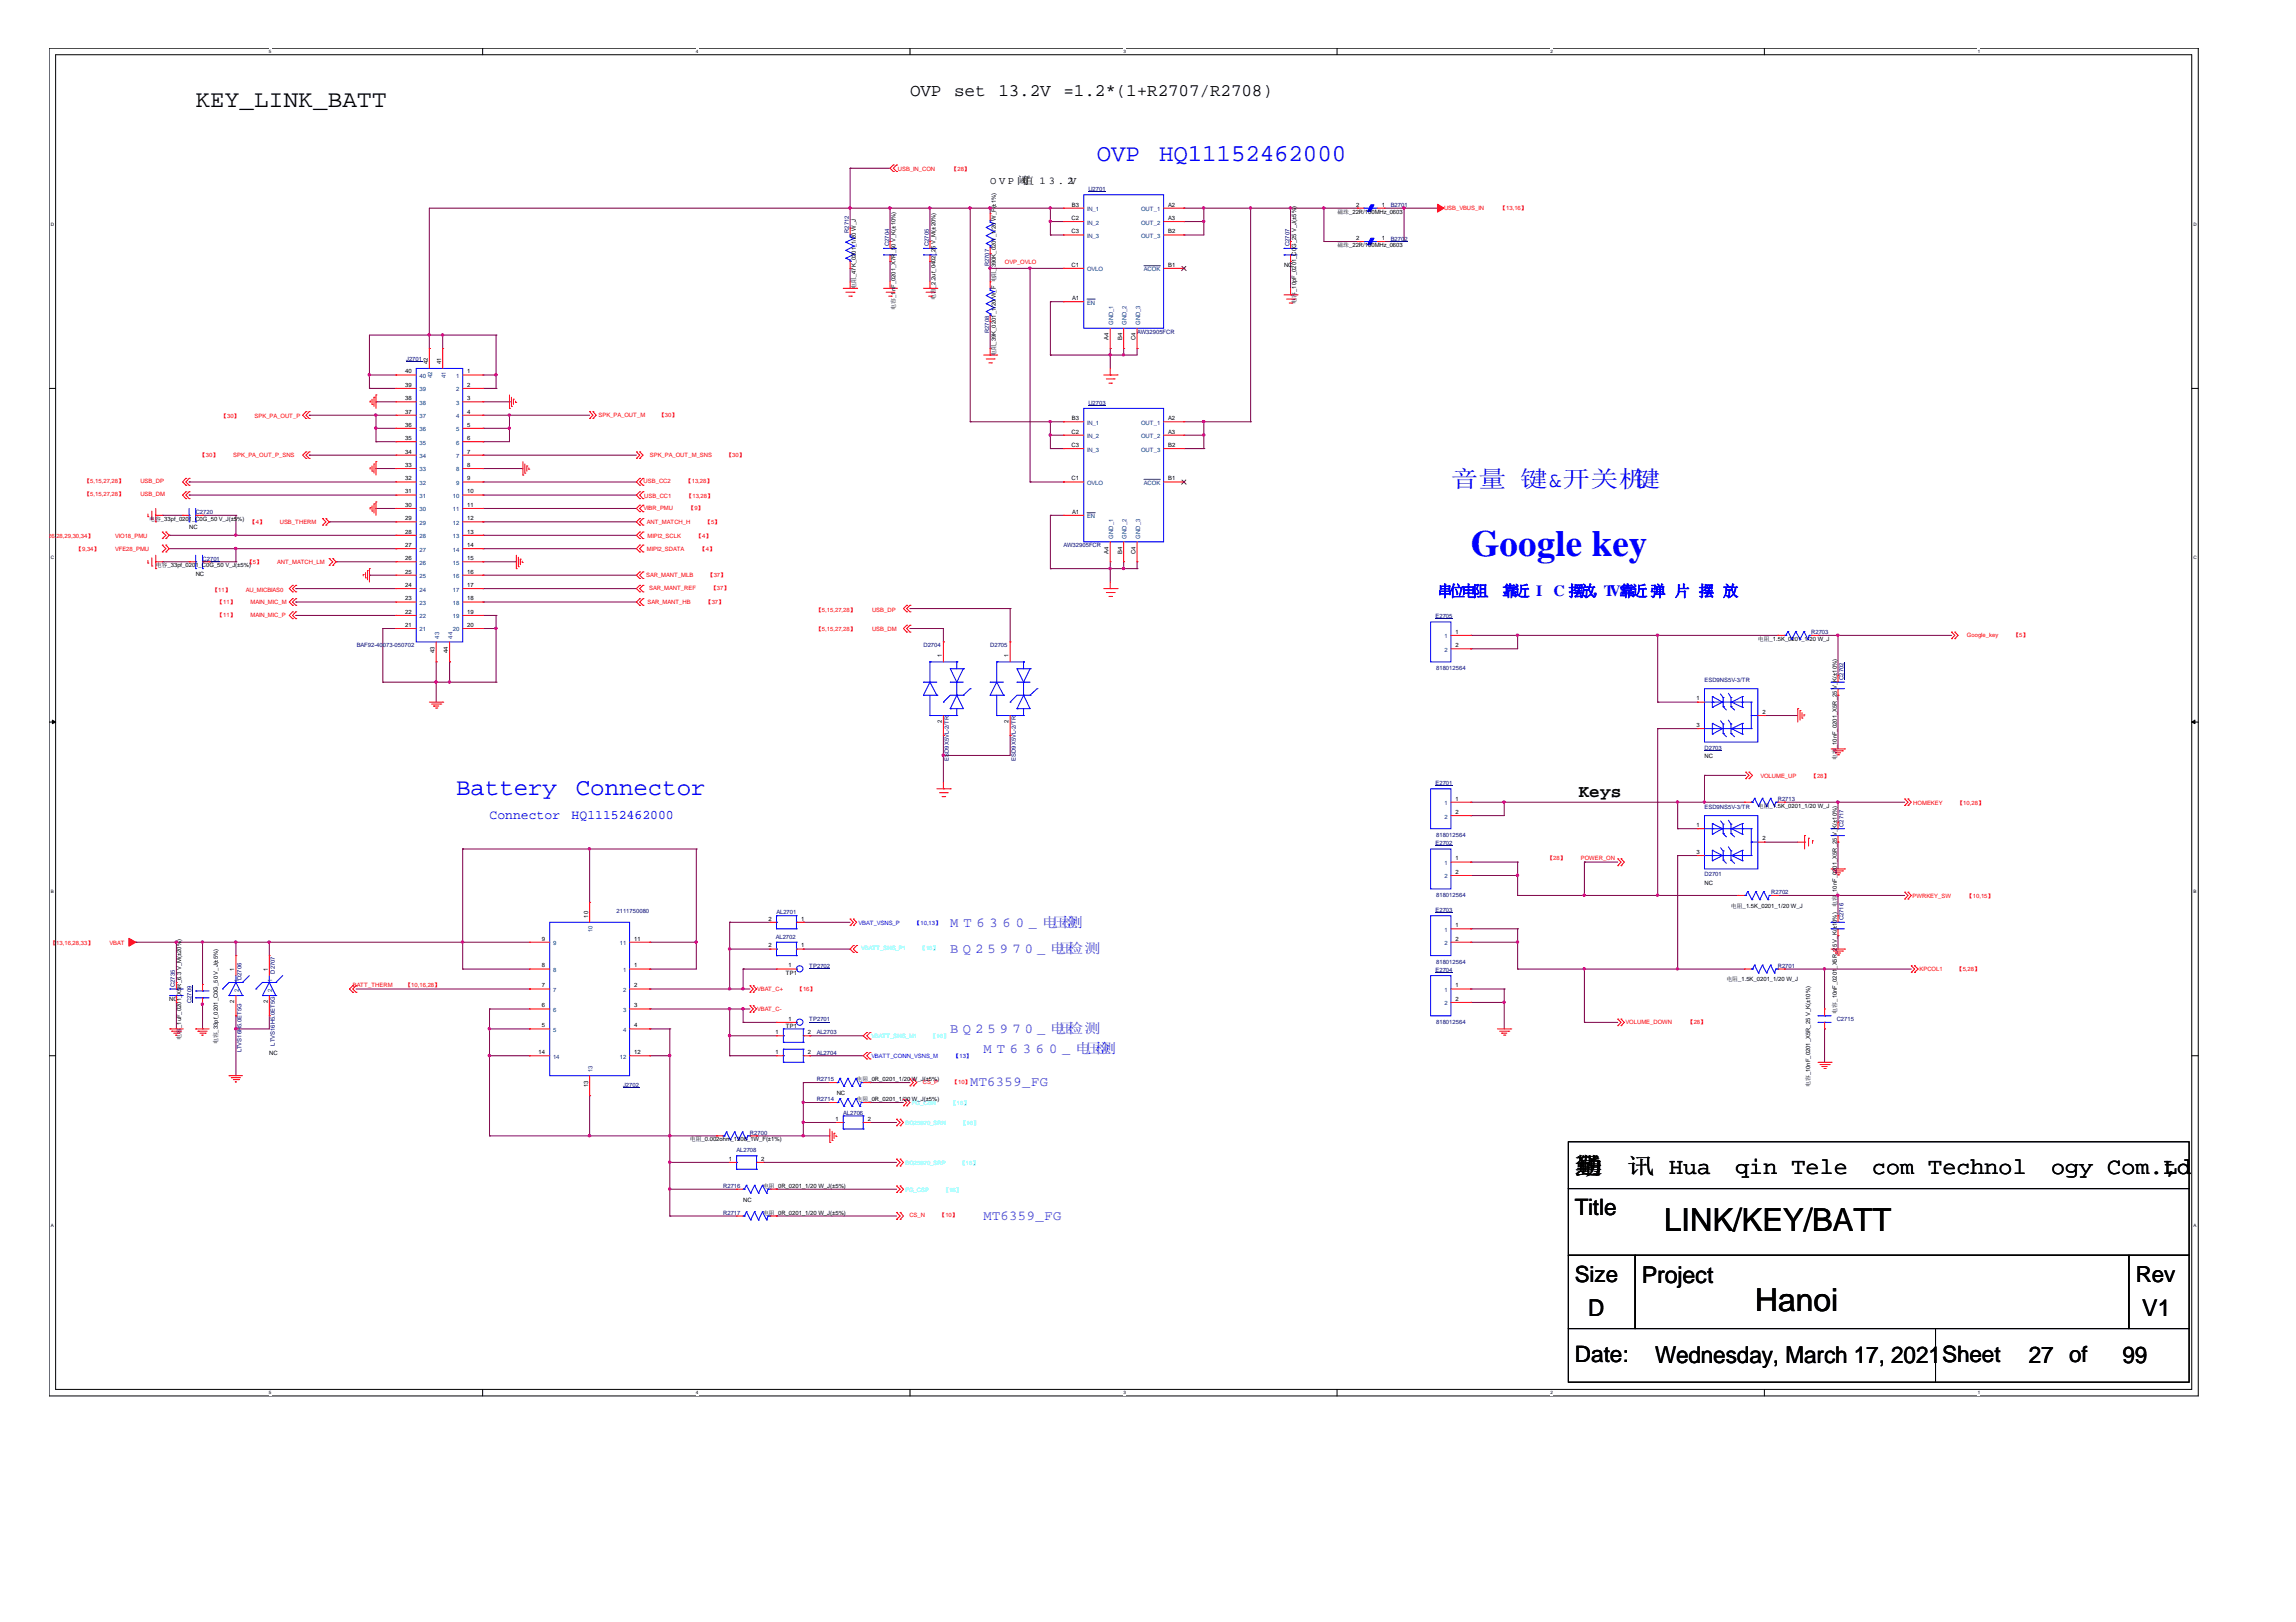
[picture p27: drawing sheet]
<svg xmlns="http://www.w3.org/2000/svg" width="297mm" height="210mm" viewBox="0 0 297 210" stroke-linecap="round" stroke-linejoin="round" font-family="sans-serif">
<defs><g id="words">
<text font-size="4.8" fill="#00f" x="190.3" y="71.9">Google key</text>
<g font-size="4.1">
<text x="215.3" y="159.3">LINK/KEY/BATT</text>
<text x="227.1" y="169.6">Hanoi</text>
</g>
<text font-size="3.1" x="25.3" y="13.9">KEY_LINK_BATT</text>
<g font-size="3.1" fill="#00f">
<text x="141.9" y="20.8">OVP</text>
<text x="149.9" y="20.8">HQ11152462000</text>
<text x="59" y="102.8">Battery</text>
<text x="74.5" y="102.8">Connector</text>
</g>
<g font-size="3" fill="#00f">
<text x="187.7" y="63">音量 键&amp;开关机</text>
<text x="211.2" y="63">键</text>
</g>
<g font-size="3">
<text x="203.8" y="151.9">华</text>
<text x="203.8" y="151.9">勤</text>
<text x="203.8" y="151.9">通</text>
<text x="210.5" y="151.9">讯 Hua</text>
<text x="224.5" y="151.9">qin Tele</text>
<text x="242.2" y="151.9">com Technol</text>
<text x="265.3" y="151.9">ogy Com.,</text>
<text x="265.3" y="151.9">ogy Com.L</text>
<text x="265.3" y="151.9">ogy Com.td</text>
<text x="279.9" y="151.9">,</text>
<text x="279.9" y="151.9">L</text>
<text x="279.9" y="151.9">td</text>
<text x="212.4" y="166">Project</text>
<text x="205.5" y="170.3">D</text>
<text x="277.2" y="170.3">V1</text>
<text x="214.1" y="176.4">Wednesday, March 17, 2021</text>
<text x="262.5" y="176.4">27 of</text>
<text x="274.6" y="176.4">99</text>
</g>
<g font-size="2.9">
<text x="203.8" y="157.3">Title</text>
<text x="203.8" y="165.9">Size</text>
<text x="276.3" y="165.9">Rev</text>
<text x="203.8" y="176.3">Date:</text>
<text x="251.2" y="176.3">Sheet</text>
</g>
<g font-size="2.3">
<text x="117.7" y="12.4">OVP</text>
<text x="123.4" y="12.4">set</text>
<text x="129.2" y="12.4">13.2V</text>
<text x="137.6" y="12.4">=1.2*(1+R2707/R2708)</text>
<text x="204.3" y="103.2">Keys</text>
</g>
<g font-size="2" fill="#00f">
<text x="186" y="77.2">串位电阻</text>
<text x="194.4" y="77.2">靠近 I</text>
<text x="201" y="77.2">C 摆放，TVS 近弹 片 摆 放</text>
<text x="209.5" y="77.2">靠</text>
</g>
<g font-size="1.8" fill="#8000ff">
<text x="122.9" y="119.9">M T 6 3 6 0 _ 电 检</text>
<text x="136.1" y="119.9">压测</text>
<text x="122.9" y="123.3">B Q 2 5 9 7 0 _ 电检测</text>
<text x="136.9" y="123.3">压</text>
<text x="122.9" y="133.7">B Q 2 5 9 7 0 _ 电检测</text>
<text x="127.3" y="136.3">M T 6 3 6 0 _ 电 检</text>
<text x="136.9" y="133.7">压</text>
<text x="140.4" y="136.3">压测</text>
<text x="125.5" y="140.6">MT6359_FG</text>
<text x="127.3" y="157.9">MT6359_FG</text>
</g>
<g font-size="1.7" fill="#00f">
<text x="63.3" y="106">Connector</text>
<text x="74" y="106">HQ11152462000</text>
</g>
<g font-size="1.4">
<text x="128.1" y="23.8">O V P 阈</text>
<text x="132.2" y="23.8">值 1 3 . 2V</text>
</g>
<g font-size=".8" fill="#f00">
<text x="116.2" y="22.1">USB_IN_CON</text>
<text x="123.1" y="22.1">【28】</text>
<text x="186.8" y="27.1">USB_VBUS_IN</text>
<text x="194.1" y="27.1">【13,16】</text>
<text x="130" y="34.1">OVP_OVLO</text>
<text x="77.4" y="53.9">SPK_PA_OUT_M</text>
<text x="85.3" y="53.9">【30】</text>
<text x="25.9" y="59.1">【30】</text>
<text x="28.6" y="54.1">【30】</text>
<text x="30.2" y="59.1">SPK_PA_OUT_P_SNS</text>
<text x="32.9" y="54.1">SPK_PA_OUT_P</text>
<text x="84.1" y="59.1">SPK_PA_OUT_M_SNS</text>
<text x="94" y="59.1">【30】</text>
<text x="10.9" y="64.2">【5,15,27,28】</text>
<text x="10.9" y="62.5">【5,15,27,28】</text>
<text x="18.2" y="64.2">USB_DM</text>
<text x="18.2" y="62.5">USB_DP</text>
<text x="83.3" y="62.5">USB_CC2</text>
<text x="83.4" y="64.4">USB_CC1</text>
<text x="88.7" y="62.5">【13,28】</text>
<text x="88.8" y="64.4">【13,28】</text>
<text x="-1" y="69.6">,9,15,16,18,19,22,25,26,28,29,30,34】</text>
<text x="9.9" y="71.3">【9,34】</text>
<text x="14.9" y="69.6">VIO18_PMU</text>
<text x="14.9" y="71.3">VFE28_PMU</text>
<text x="32.3" y="67.8">【4】</text>
<text x="36.2" y="67.8">USB_THERM</text>
<text x="83.3" y="66">VIBR_PMU</text>
<text x="83.7" y="71.3">MIPI2_SDATA</text>
<text x="83.7" y="67.8">ANT_MATCH_H</text>
<text x="83.8" y="69.6">MIPI2_SCLK</text>
<text x="89.1" y="66">【9】</text>
<text x="90.1" y="69.6">【4】</text>
<text x="90.6" y="71.3">【4】</text>
<text x="91.2" y="67.8">【5】</text>
<text x="27.5" y="76.6">【11】</text>
<text x="31.8" y="76.6">AU_MICBIAS0</text>
<text x="32" y="73">【5】</text>
<text x="35.9" y="73">ANT_MATCH_LM</text>
<text x="83.6" y="74.6">SAR_MANT_MLB</text>
<text x="84" y="76.4">SAR_MANT_REF</text>
<text x="91.6" y="74.6">【37】</text>
<text x="92" y="76.4">【37】</text>
<text x="28.1" y="78.2">【11】</text>
<text x="28.1" y="79.9">【11】</text>
<text x="32.4" y="78.2">MAIN_MIC_M</text>
<text x="32.4" y="79.9">MAIN_MIC_P</text>
<text x="83.8" y="78.2">SAR_MANT_HB</text>
<text x="91.3" y="78.2">【37】</text>
<text x="105.6" y="79.1">【5,15,27,28】</text>
<text x="105.6" y="81.7">【5,15,27,28】</text>
<text x="112.8" y="79.1">USB_DP</text>
<text x="112.8" y="81.7">USB_DM</text>
<text x="254.5" y="82.4">Google_key</text>
<text x="260.5" y="82.4">【5】</text>
<text x="227.8" y="100.6">VOLUME_UP</text>
<text x="234.3" y="100.6">【28】</text>
<text x="247.5" y="104.1">HOMEKEY</text>
<text x="253.2" y="104.1">【10,28】</text>
<text x="200.2" y="111.4">【28】</text>
<text x="204.5" y="111.4">POWER_ON</text>
<text x="247.4" y="116.2">PWRKEY_SW</text>
<text x="254.5" y="116.2">【10,15】</text>
<text x="6.5" y="122.2">【</text>
<text x="7.3" y="122.2">13,16,28,33】</text>
<text x="14.2" y="122.2">VBAT</text>
<text x="248.3" y="125.7">KPCOL1</text>
<text x="253.2" y="125.7">【5,28】</text>
<text x="45.6" y="127.7">BATT_THERM</text>
<text x="52.5" y="127.7">【10,16,28】</text>
<text x="98" y="128.3">VBAT_C+</text>
<text x="98" y="130.9">VBAT_C-</text>
<text x="103.1" y="128.3">【16】</text>
<text x="210.3" y="132.5">VOLUME_DOWN</text>
<text x="218.4" y="132.5">【28】</text>
<text x="119.4" y="140.3">CS_P</text>
<text x="123.2" y="140.3">【10】</text>
<text x="117.6" y="157.5">CS_N</text>
<text x="121.5" y="157.5">【10】</text>
</g>
<g font-size=".8">
<text x="128.8" y="26.7" transform="rotate(-90 128.8 26.7)">±1%)</text>
<text x="138.6" y="28.5">C2</text>
<text x="138.7" y="26.7">B3</text>
<text x="151.1" y="26.7">A2</text>
<text x="151.1" y="28.5">A3</text>
<text x="173" y="27.7">磁珠_22R/100MHz_0603</text>
<text x="175.4" y="26.7">2</text>
<text x="178.8" y="26.7">1</text>
<text x="138.6" y="34.5">C1</text>
<text x="138.6" y="30.2">C3</text>
<text x="151.1" y="34.5">B1</text>
<text x="151.1" y="30.2">B2</text>
<text x="166.1" y="34.6">NC</text>
<text x="173" y="32">磁珠_22R/100MHz_0603</text>
<text x="175.4" y="31">2</text>
<text x="178.8" y="31">1</text>
<text x="110.7" y="37.4" transform="rotate(-90 110.7 37.4)">电阻_47K_0201_1/20 W_J</text>
<text x="115.9" y="40.1" transform="rotate(-90 115.9 40.1)">电容_1nF_0201_X7R_50 V_K(±10%)</text>
<text x="121" y="38.8" transform="rotate(-90 121 38.8)">电容_2.2uf_0402_25 V_M(±20%)</text>
<text x="138.7" y="38.8">A1</text>
<text x="167.7" y="39.3" transform="rotate(-90 167.7 39.3)">电容_10pF_0201_C0G_25 V_J(±5%)</text>
<text x="55.3" y="47.1" transform="rotate(-90 55.3 47.1)">42</text>
<text x="57.1" y="47.1" transform="rotate(-90 57.1 47.1)">41</text>
<text x="128.8" y="46.1" transform="rotate(-90 128.8 46.1)">电阻_39K_0201_1/20 W_F 电阻_390K_0201_1/20 W_F(</text>
<text x="143.4" y="44" transform="rotate(-90 143.4 44)">A4</text>
<text x="145.2" y="44" transform="rotate(-90 145.2 44)">B4</text>
<text x="146.9" y="44" transform="rotate(-90 146.9 44)">C4</text>
<text x="52.4" y="53.5">37</text>
<text x="52.4" y="51.8">38</text>
<text x="52.4" y="50.1">39</text>
<text x="52.4" y="48.3">40</text>
<text x="60.5" y="48.3">1</text>
<text x="60.5" y="50.1">2</text>
<text x="60.5" y="51.8">3</text>
<text x="60.5" y="53.5">4</text>
<text x="52.4" y="58.7">34</text>
<text x="52.4" y="57">35</text>
<text x="52.4" y="55.2">36</text>
<text x="60.5" y="55.2">5</text>
<text x="60.5" y="57">6</text>
<text x="60.5" y="58.7">7</text>
<text x="138.6" y="56.1">C2</text>
<text x="138.6" y="57.8">C3</text>
<text x="138.7" y="54.4">B3</text>
<text x="151.1" y="54.4">A2</text>
<text x="151.1" y="56.1">A3</text>
<text x="151.1" y="57.8">B2</text>
<text x="52.4" y="65.6">30</text>
<text x="52.4" y="63.9">31</text>
<text x="52.4" y="62.2">32</text>
<text x="52.4" y="60.4">33</text>
<text x="60.5" y="60.4">8</text>
<text x="60.5" y="62.2">9</text>
<text x="60.5" y="63.9">10</text>
<text x="60.5" y="65.6">11</text>
<text x="138.6" y="62.2">C1</text>
<text x="151.1" y="62.2">B1</text>
<text x="19.3" y="67.4">电容_33pf_0201_C0G_50 V_J(±5%)</text>
<text x="24.5" y="68.5">NC</text>
<text x="52.4" y="70.8">27</text>
<text x="52.4" y="69.1">28</text>
<text x="52.4" y="67.3">29</text>
<text x="60.5" y="67.3">12</text>
<text x="60.5" y="69.1">13</text>
<text x="60.5" y="70.8">14</text>
<text x="138.7" y="66.5">A1</text>
<text x="143.4" y="71.6" transform="rotate(-90 143.4 71.6)">A4</text>
<text x="145.2" y="71.6" transform="rotate(-90 145.2 71.6)">B4</text>
<text x="146.9" y="71.7" transform="rotate(-90 146.9 71.7)">C4</text>
<text x="20.2" y="73.4">电容_33pf_0201_C0G_50 V_J(±5%)</text>
<text x="25.3" y="74.6">NC</text>
<text x="52.4" y="77.7">23</text>
<text x="52.4" y="76">24</text>
<text x="52.4" y="74.2">25</text>
<text x="52.4" y="72.5">26</text>
<text x="60.5" y="72.5">15</text>
<text x="60.5" y="74.2">16</text>
<text x="60.5" y="76">17</text>
<text x="60.5" y="77.7">18</text>
<text x="52.4" y="81.1">21</text>
<text x="52.4" y="79.4">22</text>
<text x="60.5" y="79.4">19</text>
<text x="60.5" y="81.1">20</text>
<text x="188.3" y="82">1</text>
<text x="188.3" y="83.7">2</text>
<text x="227.4" y="82.9">电阻_1.5K_0201_1/20 W_J</text>
<text x="56.2" y="84.5" transform="rotate(-90 56.2 84.5)">43</text>
<text x="58" y="84.5" transform="rotate(-90 58 84.5)">44</text>
<text x="121.8" y="85.1" transform="rotate(-90 121.8 85.1)">1</text>
<text x="130.5" y="85.1" transform="rotate(-90 130.5 85.1)">1</text>
<text x="121.8" y="93.6" transform="rotate(-90 121.8 93.6)">2</text>
<text x="130.5" y="93.6" transform="rotate(-90 130.5 93.6)">2</text>
<text x="219.5" y="90.6">1</text>
<text x="219.5" y="94.1">3</text>
<text x="228" y="92.4">2</text>
<text x="220.5" y="98.1">NC</text>
<text x="237.6" y="98.4" transform="rotate(-90 237.6 98.4)">电容_10nF_0201_X5R_25 V_K(±10%)</text>
<text x="188.3" y="103.6">1</text>
<text x="188.3" y="105.3">2</text>
<text x="219.5" y="107">1</text>
<text x="227.4" y="104.5">电阻_1.5K_0201_1/20 W_J</text>
<text x="188.3" y="111.4">1</text>
<text x="188.3" y="113.1">2</text>
<text x="219.5" y="110.5">3</text>
<text x="228" y="108.8">2</text>
<text x="76.1" y="118.8" transform="rotate(-90 76.1 118.8)">10</text>
<text x="99.4" y="119.1">2</text>
<text x="103.6" y="119.1">1</text>
<text x="188.3" y="120">1</text>
<text x="220.5" y="114.5">NC</text>
<text x="223.9" y="117.5">电阻_1.5K_0201_1/20 W_J</text>
<text x="237.6" y="117.4" transform="rotate(-90 237.6 117.4)">电容</text>
<text x="237.6" y="115.8" transform="rotate(-90 237.6 115.8)">_10nF_0201_X5R_25 V_K(±10%)</text>
<text x="30.3" y="125.7" transform="rotate(-90 30.3 125.7)">1</text>
<text x="34.6" y="125.7" transform="rotate(-90 34.6 125.7)">1</text>
<text x="70.1" y="125.2">8</text>
<text x="70.1" y="121.7">9</text>
<text x="82" y="121.7">11</text>
<text x="82" y="125.2">1</text>
<text x="99.4" y="122.6">2</text>
<text x="102" y="125.2">1</text>
<text x="103.6" y="122.6">1</text>
<text x="188.3" y="121.7">2</text>
<text x="21.9" y="129.6">NC</text>
<text x="30.3" y="129.9" transform="rotate(-90 30.3 129.9)">2</text>
<text x="34.6" y="129.9" transform="rotate(-90 34.6 129.9)">2</text>
<text x="70.1" y="130.4">6</text>
<text x="70.1" y="127.8">7</text>
<text x="82" y="127.8">2</text>
<text x="82" y="130.4">3</text>
<text x="101.7" y="126.1">TP1</text>
<text x="188.3" y="127.8">1</text>
<text x="188.3" y="129.5">2</text>
<text x="223.4" y="127">电阻_1.5K_0201_1/20 W_J</text>
<text x="237.6" y="131.2" transform="rotate(-90 237.6 131.2)">电容_10nF_0201_X5R_25 V_K(±10%)</text>
<text x="23.5" y="134.5" transform="rotate(-90 23.5 134.5)">电容_1uF_0201_X5R_6.3 V_M(±20%)</text>
<text x="28.2" y="135.1" transform="rotate(-90 28.2 135.1)">电容_33pf_0201_C0G_50 V_J(±5%)</text>
<text x="34.8" y="136.5">NC</text>
<text x="69.7" y="136.4">14</text>
<text x="70.1" y="132.9">5</text>
<text x="82" y="136.4">12</text>
<text x="82" y="132.9">4</text>
<text x="100.3" y="136.4">1</text>
<text x="100.3" y="133.8">1</text>
<text x="101.7" y="133">TP1</text>
<text x="102" y="132.1">1</text>
<text x="104.5" y="136.4">2</text>
<text x="104.5" y="133.8">2</text>
<text x="76.1" y="140.6" transform="rotate(-90 76.1 140.6)">13</text>
<text x="108.2" y="141.7">NC</text>
<text x="110.8" y="142.5">电阻_0R_0201_1/20 W_J(±5%)</text>
<text x="110.8" y="139.9">电阻_0R_0201_1/20 W_J(±5%)</text>
<text x="234.2" y="140.7" transform="rotate(-90 234.2 140.7)">电容_10nF_0201_X5R_25 V_K(±10%)</text>
<text x="89.2" y="147.7">电阻_0.002ohm_1206_1W_F(±1%)</text>
<text x="108.1" y="145">1</text>
<text x="112.3" y="145">2</text>
<text x="94.3" y="150.2">1</text>
<text x="96.1" y="155.5">NC</text>
<text x="98.5" y="150.2">2</text>
<text x="98.7" y="153.8">电阻_0R_0201_1/20 W_J(±5%)</text>
<text x="98.7" y="157.2">电阻_0R_0201_1/20 W_J(±5%)</text>
</g>
<g font-size=".8" fill="#004080">
<text x="140.6" y="27.3">IN_1</text>
<text x="140.6" y="29.1">IN_2</text>
<text x="147.6" y="27.3">OUT_1</text>
<text x="147.6" y="29.1">OUT_2</text>
<text x="140.6" y="35.1">OVLO</text>
<text x="140.6" y="30.8">IN_3</text>
<text x="147.6" y="30.8">OUT_3</text>
<text x="148" y="35.1">ACOK</text>
<text x="140.6" y="39.4">EN</text>
<text x="144" y="42.1" transform="rotate(-90 144 42.1)">GND_1</text>
<text x="145.8" y="42.1" transform="rotate(-90 145.8 42.1)">GND_2</text>
<text x="147.5" y="42.1" transform="rotate(-90 147.5 42.1)">GND_3</text>
<text x="54.3" y="52.4">38</text>
<text x="54.3" y="50.6">39</text>
<text x="54.3" y="48.9">40</text>
<text x="55.9" y="49" transform="rotate(-90 55.9 49)">42</text>
<text x="57.7" y="49" transform="rotate(-90 57.7 49)">41</text>
<text x="59" y="48.9">1</text>
<text x="59" y="50.6">2</text>
<text x="59" y="52.4">3</text>
<text x="54.3" y="59.3">34</text>
<text x="54.3" y="57.5">35</text>
<text x="54.3" y="55.8">36</text>
<text x="54.3" y="54.1">37</text>
<text x="59" y="54.1">4</text>
<text x="59" y="55.8">5</text>
<text x="59" y="57.5">6</text>
<text x="59" y="59.3">7</text>
<text x="140.6" y="55">IN_1</text>
<text x="140.6" y="56.7">IN_2</text>
<text x="140.6" y="58.4">IN_3</text>
<text x="147.6" y="55">OUT_1</text>
<text x="147.6" y="56.7">OUT_2</text>
<text x="147.6" y="58.4">OUT_3</text>
<text x="54.3" y="64.4">31</text>
<text x="54.3" y="62.8">32</text>
<text x="54.3" y="61">33</text>
<text x="58.6" y="64.4">10</text>
<text x="59" y="61">8</text>
<text x="59" y="62.8">9</text>
<text x="140.6" y="62.8">OVLO</text>
<text x="148" y="62.8">ACOK</text>
<text x="54.3" y="71.4">27</text>
<text x="54.3" y="69.7">28</text>
<text x="54.3" y="67.9">29</text>
<text x="54.3" y="66.2">30</text>
<text x="58.6" y="66.2">11</text>
<text x="58.6" y="67.9">12</text>
<text x="58.6" y="69.7">13</text>
<text x="58.6" y="71.4">14</text>
<text x="140.6" y="67.1">EN</text>
<text x="144" y="69.7" transform="rotate(-90 144 69.7)">GND_1</text>
<text x="145.8" y="69.7" transform="rotate(-90 145.8 69.7)">GND_2</text>
<text x="147.5" y="69.7" transform="rotate(-90 147.5 69.7)">GND_3</text>
<text x="54.3" y="76.6">24</text>
<text x="54.3" y="74.8">25</text>
<text x="54.3" y="73.1">26</text>
<text x="58.6" y="73.1">15</text>
<text x="58.6" y="74.8">16</text>
<text x="58.6" y="76.6">17</text>
<text x="54.3" y="81.7">21</text>
<text x="54.3" y="80">22</text>
<text x="54.3" y="78.3">23</text>
<text x="56.8" y="82.6" transform="rotate(-90 56.8 82.6)">43</text>
<text x="58.5" y="82.6" transform="rotate(-90 58.5 82.6)">44</text>
<text x="58.6" y="78.3">18</text>
<text x="58.6" y="80">19</text>
<text x="58.6" y="81.7">20</text>
<text x="186.9" y="82.6">1</text>
<text x="186.9" y="84.3">2</text>
<text x="186.9" y="104.2">1</text>
<text x="186.9" y="105.9">2</text>
<text x="186.9" y="111.9">1</text>
<text x="186.9" y="113.7">2</text>
<text x="71.5" y="125.8">8</text>
<text x="71.5" y="122.3">9</text>
<text x="76.7" y="120.6" transform="rotate(-90 76.7 120.6)">10</text>
<text x="80.2" y="122.3">11</text>
<text x="80.6" y="125.8">1</text>
<text x="186.9" y="120.6">1</text>
<text x="186.9" y="122.3">2</text>
<text x="30.9" y="128.4" transform="rotate(-90 30.9 128.4)">2</text>
<text x="30.9" y="127.1" transform="rotate(-90 30.9 127.1)">1</text>
<text x="35.2" y="128.4" transform="rotate(-90 35.2 128.4)">2</text>
<text x="35.2" y="127.1" transform="rotate(-90 35.2 127.1)">1</text>
<text x="71.5" y="131">6</text>
<text x="71.5" y="128.4">7</text>
<text x="80.6" y="128.4">2</text>
<text x="80.6" y="131">3</text>
<text x="186.9" y="128.4">1</text>
<text x="186.9" y="130.1">2</text>
<text x="71.5" y="137">14</text>
<text x="71.5" y="133.5">5</text>
<text x="80.2" y="137">12</text>
<text x="80.6" y="133.5">4</text>
<text x="76.7" y="138.8" transform="rotate(-90 76.7 138.8)">13</text>
</g>
<g font-size=".8" fill="#000080">
<text x="140.8" y="24.7">U2701</text>
<text x="179.9" y="26.8">B2701</text>
<text x="109.8" y="30.2" transform="rotate(-90 109.8 30.2)">R2712</text>
<text x="115" y="31.8" transform="rotate(-90 115 31.8)">C2704</text>
<text x="120.2" y="31.8" transform="rotate(-90 120.2 31.8)">C2705</text>
<text x="128" y="34.5" transform="rotate(-90 128 34.5)">R2707</text>
<text x="166.8" y="31.8" transform="rotate(-90 166.8 31.8)">C2707</text>
<text x="179.9" y="31.1">B2702</text>
<text x="52.5" y="46.7">J2701</text>
<text x="128" y="43.1" transform="rotate(-90 128 43.1)">R2708</text>
<text x="147.1" y="43.2">AW32905FCR</text>
<text x="140.8" y="52.4">U2703</text>
<text x="25.3" y="66.5">C2720</text>
<text x="137.6" y="70.8">AW32905FCR</text>
<text x="26.2" y="72.6">C2701</text>
<text x="46.1" y="83.8">BAF92-40073-050702</text>
<text x="119.5" y="83.8">D2704</text>
<text x="128.1" y="83.8">D2705</text>
<text x="185.7" y="80">E2705</text>
<text x="234.3" y="82.1">R2703</text>
<text x="185.8" y="86.8">818012564</text>
<text x="220.5" y="88.3">ESD9NS5V-3/TR</text>
<text x="238.5" y="88" transform="rotate(-90 238.5 88)">C2702</text>
<text x="122.8" y="98.4" transform="rotate(-90 122.8 98.4)">ESD9X5VL-2/TR</text>
<text x="131.4" y="98.4" transform="rotate(-90 131.4 98.4)">ESD9X5VL-2/TR</text>
<text x="185.7" y="101.6">E2701</text>
<text x="220.5" y="97">D2703</text>
<text x="220.5" y="104.7">ESD9NS5V-3/TR</text>
<text x="230" y="103.6">R2713</text>
<text x="238.5" y="107" transform="rotate(-90 238.5 107)">C2717</text>
<text x="185.7" y="109.4">E2702</text>
<text x="185.8" y="108.3">818012564</text>
<text x="220.5" y="113.4">D2701</text>
<text x="79.8" y="118.2">2111750080</text>
<text x="100.5" y="118.3">AL2701</text>
<text x="185.7" y="118">E2703</text>
<text x="185.8" y="116.1">818012564</text>
<text x="229.2" y="115.8">R2702</text>
<text x="238.5" y="119.1" transform="rotate(-90 238.5 119.1)">C2716</text>
<text x="35.6" y="126" transform="rotate(-90 35.6 126)">D2707</text>
<text x="100.4" y="121.5">AL2702</text>
<text x="104.7" y="125.2">TP2702</text>
<text x="185.7" y="125.8">E2704</text>
<text x="185.8" y="124.7">818012564</text>
<text x="230" y="125.2">R2701</text>
<text x="22.6" y="127.7" transform="rotate(-90 22.6 127.7)">C2735</text>
<text x="24.8" y="129.8" transform="rotate(-90 24.8 129.8)">C2709</text>
<text x="31.2" y="126.8" transform="rotate(-90 31.2 126.8)">D2706</text>
<text x="31.2" y="136.2" transform="rotate(-90 31.2 136.2)">LTVS16H5.0ET5G</text>
<text x="35.6" y="135.3" transform="rotate(-90 35.6 135.3)">LTVS16H5.0ET5G</text>
<text x="104.7" y="132.2">TP2701</text>
<text x="105.7" y="136.5">AL2704</text>
<text x="105.7" y="133.9">AL2703</text>
<text x="185.8" y="132.5">818012564</text>
<text x="237.6" y="132.2">C2715</text>
<text x="80.6" y="140.6">J2702</text>
<text x="105.7" y="142.5">R2714</text>
<text x="105.7" y="139.9">R2715</text>
<text x="95.3" y="149.1">AL2708</text>
<text x="97" y="146.8">R2700</text>
<text x="109.1" y="144.2">AL2706</text>
<text x="93.6" y="153.8">R2716</text>
<text x="93.6" y="157.2">R2717</text>
</g>
<g font-size=".8" fill="#00f">
<text x="111.1" y="119.7">VBAT_VSNS_P</text>
<text x="118.3" y="119.7">【10,13】</text>
<text x="112.7" y="136.9">VBATT_CONN_VSNS_M</text>
<text x="123.4" y="136.9">【13】</text>
</g>
<g font-size=".8" fill="#0ff">
<text x="111.4" y="123">VBATT_SNS_P1</text>
<text x="119" y="123">【16】</text>
<text x="112.7" y="134.3">VBATT_SNS_M1</text>
<text x="120.4" y="134.3">【16】</text>
<text x="118" y="143">FG_CSN</text>
<text x="123" y="143">【16】</text>
<text x="117.1" y="145.6">BQ25970_SRN</text>
<text x="124.3" y="145.6">【16】</text>
<text x="117.1" y="154.2">FG_CSP</text>
<text x="117.1" y="150.7">BQ25970_SRP</text>
<text x="122" y="154.2">【16】</text>
<text x="124.2" y="150.7">【16】</text>
</g>
<g font-size=".6">
<text x="34.8" y="6.9">5</text>
<text x="90" y="6.9">4</text>
<text x="145.3" y="6.9">3</text>
<text x="200.6" y="6.9">2</text>
<text x="255.9" y="6.9">1</text>
<text x="6.6" y="29.2">D</text>
<text x="283.8" y="29.2">D</text>
<text x="6.6" y="72.4">C</text>
<text x="283.8" y="72.4">C</text>
<text x="6.6" y="115.6">B</text>
<text x="283.8" y="115.6">B</text>
<text x="6.6" y="158.8">A</text>
<text x="283.8" y="158.8">A</text>
<text x="34.8" y="180.4">5</text>
<text x="90" y="180.4">4</text>
<text x="145.3" y="180.4">3</text>
<text x="200.6" y="180.4">2</text>
<text x="255.9" y="180.4">1</text>
</g>
</g></defs>
<path d="M6.3 6.2h278.1v174.4l-278 .1zM7.2 7.1h276.3v172.7h-276.3z" fill="none" stroke="#000" stroke-width=".13"/>
<g fill="#fff">
<path d="M34.8 6.3h.3v.7h-.3z"/>
<path d="M34.8 179.9h.3v.7h-.3z"/>
</g>
<path d="M62.4 6.2v.9M62.4 179.8v.9" fill="none" stroke="#000" stroke-width=".13"/>
<g fill="#fff">
<path d="M90 6.3h.3v.7h-.3z"/>
<path d="M90 179.9h.3v.7h-.3z"/>
</g>
<path d="M117.7 6.2v.9M117.7 179.8v.9" fill="none" stroke="#000" stroke-width=".13"/>
<g fill="#fff">
<path d="M145.3 6.3h.3v.7h-.3z"/>
<path d="M145.3 179.9h.3v.7h-.3z"/>
</g>
<path d="M173 6.2v.9M173 179.8v.9" fill="none" stroke="#000" stroke-width=".13"/>
<g fill="#fff">
<path d="M200.6 6.3h.3v.7h-.3z"/>
<path d="M200.6 179.9h.3v.7h-.3z"/>
</g>
<path d="M228.3 6.2v.9M228.3 179.8v.9" fill="none" stroke="#000" stroke-width=".13"/>
<g fill="#fff">
<path d="M255.9 6.3h.3v.7h-.3z"/>
<path d="M255.9 179.9h.3v.7h-.3z"/>
<path d="M6.6 28.7h.3v.7h-.3z"/>
<path d="M283.8 28.7h.3v.7h-.3z"/>
<path d="M6.6 71.9h.3v.6h-.3z"/>
<path d="M283.8 71.9h.3v.6h-.3z"/>
</g>
<path d="M6.4 50.3h.8M283.6 50.3h.8" fill="none" stroke="#000" stroke-width=".13"/>
<g fill="#fff">
<path d="M6.6 115h.3v.7h-.3z"/>
<path d="M283.8 115h.3v.7h-.3z"/>
</g>
<path d="M6.4 93.4h.8M283.6 93.4h.8" fill="none" stroke="#000" stroke-width=".13"/>
<g fill="#000" stroke="#000" stroke-width=".13">
<path d="M6.8 93.2l.4 .2-.4 .3z" fill-rule="evenodd"/>
<path d="M283.5 93.4l.5-.2v.5z" fill-rule="evenodd"/>
</g>
<g fill="#fff">
<path d="M6.6 158.2h.3v.7h-.3z"/>
<path d="M283.8 158.2h.3v.7h-.3z"/>
</g>
<path d="M6.4 136.6h.8M283.6 136.6h.8M202.9 153.8h80.3v8.6h-80.3zM202.9 147.8h80.3v6h-80.3zM202.9 162.4h8.6v9.5h-8.6zM202.9 171.9h47.5v7h-47.5zM211.5 162.4h63.9v9.5h-63.9zM250.4 171.9h32.8v7h-32.8zM275.4 162.4h7.8v9.5h-7.8z" fill="none" stroke="#000" stroke-width=".13"/>
<g fill="none" stroke="#800040" stroke-width=".13">
<path d="M110 21.8h5.1M110 21.8h.1M110 34.7h.1M110 26.9h.1M110 21.8v7.7M110 34.7v1.8M115.1 26.9h.1M115.1 33.8h.1M115.1 26.9v4.4M115.1 33.8v2.7M120.3 26.9h.1M120.3 33.8h.1"/>
<path d="M120.3 26.9v4.4M120.3 33.8v2.7M125.5 26.9h.1M125.5 26.9v27.7M128.1 26.9h.1M128.1 32.8h.1M128.1 34.7h.1M128.1 26.9v.8M128.1 32.8v3.7M128.1 34.7h9.5M133.3 34.7h.1M133.3 34.7v27.7"/>
<path d="M135.9 26.9h.1M135.9 28.7h.1M135.9 30.4h.1M135.9 39h.1M135.9 26.9v3.5M135.9 39v6.9M135.9 28.7h1.7M135.9 30.4h1.7M135.9 39h1.7M137.6 34.7h.1M137.6 26.9h-82.1v18.2M153.2 28.7h.1"/>
<path d="M153.2 26.9h.1M153.2 30.4h.1M153.2 26.9h22.4M153.2 28.7h2.5M155.7 28.7h.1M155.7 26.9h.1M155.7 26.9v3.5h-2.5M161.8 26.9h.1M161.8 26.9v27.7M167 26.9h.1M167 33.8h.1M167 26.9v4.4"/>
<path d="M167 33.8v3.5M171.3 26.9h.1M171.3 26.9v4.4h4.3M175.6 31.3h.1M175.6 26.9h.1M179.1 26.9h6.9M179.1 31.3h2.6M181.7 26.9h.1M181.7 31.3h.1M181.7 26.9v4.4M186 26.9h.1M40 53.7h.1"/>
<path d="M40 58.9h.1M40 53.7h11.2M40 58.9h11.2M47.8 50.3h.1M47.8 48.5h.1M47.8 50.3h3.4M47.8 48.5h3.4M48.6 55.4h2.6M48.6 57.2h2.6M48.6 52h2.6M48.6 53.7h.1M48.6 55.4h.1"/>
<path d="M48.6 57.2h.1M48.6 52h.1M48.6 53.7v3.5M55.5 43.4h.1M55.5 45.1h.1M57.3 43.4h.1M57.3 43.4v1.7M62.5 58.9h19.8M62.5 53.7h.1M62.5 55.4h.1M62.5 57.2h.1M62.5 58.9h.1"/>
<path d="M62.5 50.3h1.7M62.5 48.5h1.7M62.5 52h3.4M62.5 53.7h13.8M62.5 55.4h3.4M64.2 48.5h.1M64.2 43.4h.1M64.2 50.3h.1M64.2 43.4v6.9M64.2 43.4h-16.4v6.9M65.9 53.7h.1M65.9 55.4h.1"/>
<path d="M65.9 52h.1M65.9 53.7v3.5h-3.4M125.5 54.6h.1M125.5 54.6h12.1M128.1 45.1h.1M128.1 41.6v3.5M135.9 45.9h.1M135.9 54.6h.1M135.9 56.3h.1M135.9 58.1h.1M135.9 54.6v3.5M135.9 56.3h1.7"/>
<path d="M135.9 58.1h1.7M137.6 54.6h.1M143.6 45.1h.1M143.6 45.9h.1M143.6 45.1v2.6M145.4 45.1h.1M145.4 45.9h.1M145.4 45.1v.8M147.1 45.1h.1M147.1 45.1v.8h-11.2M153.2 54.6h8.6M153.2 56.3h2.5"/>
<path d="M153.2 58.1h2.5M155.7 54.6h.1M155.7 56.3h.1M155.7 58.1h.1M155.7 54.6v3.5M161.8 54.6h.1M21 66.7h2.6M21 66.7h.1M21 72.7h.1M21 72.7h3.5M21.9 69.3h29.3M21.9 69.3h.1"/>
<path d="M21.9 71h29.3M24.5 64.1h.1M24.5 62.4h.1M24.5 62.4h26.7M24.5 64.1h26.7M26.2 66.7h4.3M26.2 66.7h.1M27.1 72.7h3.4M30.5 66.7h.1M30.5 69.3h.1M30.5 71h.1M30.5 72.7h.1"/>
<path d="M30.5 66.7v2.6M30.5 71v1.7M38.3 77.9h12.9M38.3 76.2h12.9M38.3 79.6h12.9M38.3 76.2h.1M38.3 77.9h.1M38.3 79.6h.1M42.6 67.5h8.6M42.6 67.5h.1M43.5 72.7h.1M43.5 72.7h7.7"/>
<path d="M47.8 74.4h.1M47.8 74.4h3.4M48.6 60.6h2.6M48.6 65.8h2.6M48.6 60.6h.1M48.6 65.8h.1M51.2 71h.1M62.5 60.6h5.1M62.5 65.8h19.8M62.5 67.5h19.8M62.5 69.3h19.8M62.5 71h19.8"/>
<path d="M62.5 62.4h19.8M62.5 64.1h19.8M62.5 77.9h19.8M62.5 76.2h19.8M62.5 74.4h19.8M62.5 72.7h.1M62.5 65.8h.1M62.5 71h.1M62.5 69.3h.1M62.5 62.4h.1M62.5 64.1h.1M62.5 77.9h.1"/>
<path d="M62.5 76.2h.1M62.5 74.4h.1M62.5 67.5h.1M62.5 60.6h.1M62.5 79.6h1.7M62.5 72.7h4.3M64.2 79.6h.1M64.2 79.6v8.7M117.7 78.8h13M117.7 78.8h.1M130.7 78.8h.1M130.7 78.8v4.3"/>
<path d="M133.3 62.4h.1M133.3 62.4h4.3M135.9 73.6h11.2M135.9 66.7h.1M135.9 73.6h.1M135.9 66.7v6.9M135.9 66.7h1.7M137.6 62.4h.1M143.6 73.6h.1M143.6 72.7v2.6M145.4 73.6h.1M145.4 72.7v.9"/>
<path d="M147.1 73.6h.1M147.1 72.7v.9M49.5 81.3h.1M49.5 88.3h.1M49.5 88.3h14.7M49.5 81.3v7M49.5 81.3h1.7M56.4 85.7h.1M56.4 88.3h.1M56.4 85.7v5.2M58.2 85.7h.1M58.2 88.3h.1"/>
<path d="M58.2 85.7v2.6M62.5 81.3h1.7M64.2 81.3h.1M64.2 88.3h.1M117.7 81.3h4.3v1.8M117.7 81.3h.1M122 95.2h.1M122 97.8h.1M122 83.1h.1M122 95.2v6M130.7 95.2h.1M130.7 95.2v2.6h-8.7"/>
<path d="M190.3 82.2h39.7M190.3 82.2h.1M190.3 84h.1M196.3 82.2h.1M196.3 82.2v1.8h-6M214.5 90.9h.1M214.5 82.2h.1M214.5 94.3h.1M214.5 82.2v8.7M214.5 94.3v21.6M214.5 90.9h5.1M214.5 94.3h5.1"/>
<path d="M228.3 92.6h.1M228.3 92.6h4.3M230 82.2h.1M235.2 82.2h.1M235.2 82.2h17.3M237.8 82.2h.1M237.8 90h.1M237.8 82.2v5.2M237.8 90v6.9M59.9 109.9h.1M59.9 109.9v15.5M59.9 109.9h30.2"/>
<path d="M76.3 109.9h.1M76.3 109.9v6.9M90.1 109.9h.1M90.1 109.9v15.5h-6M94.4 119.4h5.2M94.4 119.4h.1M94.4 119.4v8.6M103.9 119.4h.1M103.9 119.4h6.1M190.3 111.6h6M190.3 113.3h6M190.3 103.8h35.4"/>
<path d="M190.3 103.8h.1M190.3 105.6h.1M190.3 111.6h.1M190.3 113.3h.1M194.6 103.8h.1M194.6 103.8v1.8h-4.3M196.3 115.9h28.5M196.3 111.6h.1M196.3 113.3h.1M196.3 115.9h.1M196.3 111.6v4.3M205 111.6h.1"/>
<path d="M205 115.9h.1M205 111.6v4.3M205 111.6h4.3M214.5 115.9h.1M217 103.8h.1M217 107.2h.1M217 110.7h.1M217 103.8v3.4M217 110.7v14.7M217 107.2h2.6M217 110.7h2.6M220.5 100.3h5.3"/>
<path d="M220.5 100.3h.1M220.5 103.8h.1M220.5 100.3v3.5M228.3 109h.1M228.3 109h4.3M230 115.9h16.4M230 115.9h.1M230.9 103.8h15.5M230.9 103.8h.1M237.8 103.8h.1M237.8 109h.1M237.8 115.9h.1"/>
<path d="M237.8 103.8v2.6M237.8 109v3.5M237.8 115.9v2.6M17.6 121.9h.1M17.6 121.9h50.9M22.8 121.9h.1M22.8 129.7h.1M22.8 121.9v5.2M22.8 129.7v3.5M26.2 121.9h.1M26.2 127.4h.1M26.2 130h.1"/>
<path d="M26.2 133.2h.1M26.2 121.9v5.5M26.2 129.7v3.5M30.5 121.9h.1M30.5 133.2h.1M30.5 131.5h.1M30.5 121.9v1.8M30.5 131.5v7.7M34.8 121.9h.1M34.8 131.5h.1M34.8 121.9v1.8M34.8 131.5v1.7h-4.3"/>
<path d="M46.1 128h22.4M59.9 121.9h.1M59.9 125.4h.1M59.9 125.4h8.6M63.3 130.6h5.2M63.3 130.6h.1M63.3 133.2h.1M63.3 136.6h.1M63.3 136.6h5.2M63.3 133.2h5.2M63.3 130.6v16.4M68.5 128h.1"/>
<path d="M68.5 133.2h.1M68.5 136.6h.1M84.1 136.6h2.6M84.1 133.2h2.6M84.1 121.9h6M84.1 128h12.9M84.1 130.6h12.9M84.1 130.6h.1M84.1 128h.1M84.1 125.4h.1M84.1 121.9h.1M84.1 136.6h.1"/>
<path d="M84.1 133.2h.1M86.7 136.6h.1M86.7 133.2h.1M86.7 133.2v24.2M90.1 121.9h.1M94.4 122.8h5.2M94.4 122.8h.1M94.4 128h.1M94.4 134h.1M94.4 130.6h.1M94.4 136.6h.1M94.4 130.6v6"/>
<path d="M94.4 134h6.1M94.4 136.6h6.1M96.1 130.6h.1M96.1 132.3h.1M96.1 125.4h.1M96.1 128h.1M96.1 125.4v2.6M96.1 130.6v1.7M96.1 125.4h4.4M96.1 132.3h4.4M103.9 122.8h.1M103.9 122.8h6.1"/>
<path d="M104.8 134h6.9M104.8 136.6h6.9M104.8 134h.1M104.8 136.6h.1M190.3 120.2h6M190.3 121.9h6M190.3 128h4.3M190.3 129.7h4.3M190.3 120.2h.1M190.3 121.9h.1M190.3 128h.1M190.3 129.7h.1"/>
<path d="M194.6 128h.1M194.6 129.7h.1M194.6 128v5.2M196.3 125.4h29.4M196.3 120.2h.1M196.3 121.9h.1M196.3 125.4h.1M196.3 120.2v5.2M205 125.4h.1M205 132.3h.1M205 125.4v6.9M205 132.3h4.3"/>
<path d="M217 125.4h.1M230.9 125.4h.1M230.9 125.4h16.4M236.1 125.4h.1M236.1 133.2h.1M236.1 125.4v5.2M236.1 133.2v4.3M237.8 121.1h.1M237.8 121.1v1.7M63.3 147h.1M63.3 147h29.4M76.3 147h.1"/>
<path d="M76.3 141.8h.1M76.3 141.8v5.2M86.7 157.4h8.6M86.7 153.9h8.6M86.7 150.4h.1M86.7 147h.1M86.7 157.4h.1M86.7 153.9h.1M86.7 150.4h7.7M97.9 147h.1M97.9 147h9.5M98.7 150.4h17.3"/>
<path d="M98.7 150.4h.1M100.5 157.4h15.5M100.5 153.9h15.5M100.5 157.4h.1M100.5 153.9h.1M103.9 145.3h4.3M103.9 142.7h.1M103.9 145.3h.1M103.9 147h.1M103.9 140.1h.1M103.9 140.1v6.9M103.9 142.7h3.5"/>
<path d="M103.9 140.1h3.5M112.6 145.3h.1M112.6 142.7h.1M112.6 140.1h.1M112.6 145.3h3.4M112.6 140.1h5.1M112.6 142.7h4.3"/>
</g>
<g fill="#f0f" stroke="#f0f" stroke-width=".13">
<path d="M196.2 82.1h.2v.2h-.2z" fill-rule="evenodd"/>
<path d="M214.3 82.1h.2v.2h-.2z" fill-rule="evenodd"/>
<path d="M237.6 82.1h.3v.2h-.3z" fill-rule="evenodd"/>
<path d="M216.9 103.7h.2v.2h-.2z" fill-rule="evenodd"/>
<path d="M194.5 103.7h.2v.2h-.2z" fill-rule="evenodd"/>
<path d="M220.4 103.7h.2v.2h-.2z" fill-rule="evenodd"/>
<path d="M237.6 103.7h.3v.2h-.3z" fill-rule="evenodd"/>
<path d="M196.2 113.2h.2v.2h-.2z" fill-rule="evenodd"/>
<path d="M204.8 115.7h.3v.3h-.3z" fill-rule="evenodd"/>
<path d="M214.3 115.7h.2v.3h-.2z" fill-rule="evenodd"/>
<path d="M237.6 115.7h.3v.3h-.3z" fill-rule="evenodd"/>
<path d="M196.2 121.8h.2v.2h-.2z" fill-rule="evenodd"/>
<path d="M216.9 125.3h.2v.2h-.2z" fill-rule="evenodd"/>
<path d="M204.8 125.3h.3v.2h-.3z" fill-rule="evenodd"/>
<path d="M235.9 125.3h.2v.2h-.2z" fill-rule="evenodd"/>
<path d="M194.5 129.6h.2v.2h-.2z" fill-rule="evenodd"/>
<path d="M120.2 26.8h.2v.2h-.2z" fill-rule="evenodd"/>
<path d="M135.8 26.8h.2v.2h-.2z" fill-rule="evenodd"/>
<path d="M128 26.8h.2v.2h-.2z" fill-rule="evenodd"/>
<path d="M166.8 26.8h.2v.2h-.2z" fill-rule="evenodd"/>
<path d="M128 34.6h.2v.2h-.2z" fill-rule="evenodd"/>
<path d="M121.9 97.6h.2v.2h-.2z" fill-rule="evenodd"/>
<path d="M109.8 26.8h.3v.2h-.3z" fill-rule="evenodd"/>
<path d="M181.5 26.8h.2v.2h-.2z" fill-rule="evenodd"/>
<path d="M115 26.8h.2v.2h-.2z" fill-rule="evenodd"/>
<path d="M155.6 26.8h.2v.2h-.2z" fill-rule="evenodd"/>
<path d="M135.8 28.5h.2v.2h-.2z" fill-rule="evenodd"/>
<path d="M155.6 28.5h.2v.2h-.2z" fill-rule="evenodd"/>
<path d="M143.5 45.8h.2v.2h-.2z" fill-rule="evenodd"/>
<path d="M145.2 45.8h.2v.2h-.2z" fill-rule="evenodd"/>
<path d="M65.8 53.6h.2v.2h-.2z" fill-rule="evenodd"/>
<path d="M65.8 55.3h.2v.2h-.2z" fill-rule="evenodd"/>
<path d="M48.5 53.6h.2v.2h-.2z" fill-rule="evenodd"/>
<path d="M48.5 55.3h.2v.2h-.2z" fill-rule="evenodd"/>
<path d="M30.4 69.1h.2v.2h-.2z" fill-rule="evenodd"/>
<path d="M145.2 73.5h.2v.2h-.2z" fill-rule="evenodd"/>
<path d="M125.4 26.8h.2v.2h-.2z" fill-rule="evenodd"/>
<path d="M135.8 54.4h.2v.3h-.2z" fill-rule="evenodd"/>
<path d="M135.8 56.2h.2v.2h-.2z" fill-rule="evenodd"/>
<path d="M133.1 34.6h.2v.2h-.2z" fill-rule="evenodd"/>
<path d="M143.5 73.5h.2v.2h-.2z" fill-rule="evenodd"/>
<path d="M161.7 26.8h.2v.2h-.2z" fill-rule="evenodd"/>
<path d="M155.6 56.2h.2v.2h-.2z" fill-rule="evenodd"/>
<path d="M155.6 54.4h.2v.3h-.2z" fill-rule="evenodd"/>
<path d="M171.1 26.8h.3v.2h-.3z" fill-rule="evenodd"/>
<path d="M58 88.1h.2v.3h-.2z" fill-rule="evenodd"/>
<path d="M64 81.2h.3v.2h-.3z" fill-rule="evenodd"/>
<path d="M56.3 88.1h.2v.3h-.2z" fill-rule="evenodd"/>
<path d="M55.4 43.2h.2v.2h-.2z" fill-rule="evenodd"/>
<path d="M47.7 48.4h.2v.2h-.2z" fill-rule="evenodd"/>
<path d="M64 48.4h.3v.2h-.3z" fill-rule="evenodd"/>
<path d="M57.1 43.2h.3v.2h-.3z" fill-rule="evenodd"/>
<path d="M94.3 122.7h.2v.2h-.2z" fill-rule="evenodd"/>
<path d="M94.3 130.4h.2v.2h-.2z" fill-rule="evenodd"/>
<path d="M86.5 146.9h.2v.2h-.2z" fill-rule="evenodd"/>
<path d="M86.5 136.5h.2v.2h-.2z" fill-rule="evenodd"/>
<path d="M94.3 133.9h.2v.2h-.2z" fill-rule="evenodd"/>
<path d="M34.7 121.8h.2v.2h-.2z" fill-rule="evenodd"/>
<path d="M59.7 121.8h.2v.2h-.2z" fill-rule="evenodd"/>
<path d="M103.8 145.1h.2v.2h-.2z" fill-rule="evenodd"/>
<path d="M103.8 142.5h.2v.3h-.2z" fill-rule="evenodd"/>
<path d="M103.8 146.9h.2v.2h-.2z" fill-rule="evenodd"/>
<path d="M86.5 150.3h.2v.2h-.2z" fill-rule="evenodd"/>
<path d="M94.3 127.9h.2v.2h-.2z" fill-rule="evenodd"/>
<path d="M22.7 121.8h.2v.2h-.2z" fill-rule="evenodd"/>
<path d="M26.1 121.8h.2v.2h-.2z" fill-rule="evenodd"/>
<path d="M30.4 121.8h.2v.2h-.2z" fill-rule="evenodd"/>
<path d="M30.4 133h.2v.2h-.2z" fill-rule="evenodd"/>
<path d="M30.4 70.9h.2v.2h-.2z" fill-rule="evenodd"/>
<path d="M96 130.4h.2v.2h-.2z" fill-rule="evenodd"/>
<path d="M96 127.9h.2v.2h-.2z" fill-rule="evenodd"/>
<path d="M76.1 109.7h.3v.2h-.3z" fill-rule="evenodd"/>
<path d="M89.9 121.8h.3v.2h-.3z" fill-rule="evenodd"/>
<path d="M63.2 133h.2v.2h-.2z" fill-rule="evenodd"/>
<path d="M63.2 136.5h.2v.2h-.2z" fill-rule="evenodd"/>
<path d="M76.1 146.9h.3v.2h-.3z" fill-rule="evenodd"/>
<path d="M86.5 153.8h.2v.2h-.2z" fill-rule="evenodd"/>
<path d="M26.1 129.8h.2v.3h-.2z" fill-rule="evenodd"/>
<path d="M196.2 82.1h.2v.2h-.2z" fill-rule="evenodd"/>
<path d="M214.3 82.1h.2v.2h-.2z" fill-rule="evenodd"/>
<path d="M237.6 82.1h.3v.2h-.3z" fill-rule="evenodd"/>
<path d="M216.9 103.7h.2v.2h-.2z" fill-rule="evenodd"/>
<path d="M194.5 103.7h.2v.2h-.2z" fill-rule="evenodd"/>
<path d="M220.4 103.7h.2v.2h-.2z" fill-rule="evenodd"/>
<path d="M237.6 103.7h.3v.2h-.3z" fill-rule="evenodd"/>
<path d="M196.2 113.2h.2v.2h-.2z" fill-rule="evenodd"/>
<path d="M204.8 115.7h.3v.3h-.3z" fill-rule="evenodd"/>
<path d="M214.3 115.7h.2v.3h-.2z" fill-rule="evenodd"/>
<path d="M237.6 115.7h.3v.3h-.3z" fill-rule="evenodd"/>
<path d="M196.2 121.8h.2v.2h-.2z" fill-rule="evenodd"/>
<path d="M216.9 125.3h.2v.2h-.2z" fill-rule="evenodd"/>
<path d="M204.8 125.3h.3v.2h-.3z" fill-rule="evenodd"/>
<path d="M235.9 125.3h.2v.2h-.2z" fill-rule="evenodd"/>
<path d="M194.5 129.6h.2v.2h-.2z" fill-rule="evenodd"/>
<path d="M120.2 26.8h.2v.2h-.2z" fill-rule="evenodd"/>
<path d="M135.8 26.8h.2v.2h-.2z" fill-rule="evenodd"/>
<path d="M128 26.8h.2v.2h-.2z" fill-rule="evenodd"/>
<path d="M166.8 26.8h.2v.2h-.2z" fill-rule="evenodd"/>
<path d="M128 34.6h.2v.2h-.2z" fill-rule="evenodd"/>
<path d="M121.9 97.6h.2v.2h-.2z" fill-rule="evenodd"/>
<path d="M109.8 26.8h.3v.2h-.3z" fill-rule="evenodd"/>
<path d="M181.5 26.8h.2v.2h-.2z" fill-rule="evenodd"/>
<path d="M115 26.8h.2v.2h-.2z" fill-rule="evenodd"/>
<path d="M155.6 26.8h.2v.2h-.2z" fill-rule="evenodd"/>
<path d="M135.8 28.5h.2v.2h-.2z" fill-rule="evenodd"/>
<path d="M155.6 28.5h.2v.2h-.2z" fill-rule="evenodd"/>
<path d="M143.5 45.8h.2v.2h-.2z" fill-rule="evenodd"/>
<path d="M145.2 45.8h.2v.2h-.2z" fill-rule="evenodd"/>
<path d="M65.8 53.6h.2v.2h-.2z" fill-rule="evenodd"/>
<path d="M65.8 55.3h.2v.2h-.2z" fill-rule="evenodd"/>
<path d="M48.5 53.6h.2v.2h-.2z" fill-rule="evenodd"/>
<path d="M48.5 55.3h.2v.2h-.2z" fill-rule="evenodd"/>
<path d="M30.4 69.1h.2v.2h-.2z" fill-rule="evenodd"/>
<path d="M145.2 73.5h.2v.2h-.2z" fill-rule="evenodd"/>
<path d="M125.4 26.8h.2v.2h-.2z" fill-rule="evenodd"/>
<path d="M135.8 54.4h.2v.3h-.2z" fill-rule="evenodd"/>
<path d="M135.8 56.2h.2v.2h-.2z" fill-rule="evenodd"/>
<path d="M133.1 34.6h.2v.2h-.2z" fill-rule="evenodd"/>
<path d="M143.5 73.5h.2v.2h-.2z" fill-rule="evenodd"/>
<path d="M161.7 26.8h.2v.2h-.2z" fill-rule="evenodd"/>
<path d="M155.6 56.2h.2v.2h-.2z" fill-rule="evenodd"/>
<path d="M155.6 54.4h.2v.3h-.2z" fill-rule="evenodd"/>
<path d="M171.1 26.8h.3v.2h-.3z" fill-rule="evenodd"/>
<path d="M58 88.1h.2v.3h-.2z" fill-rule="evenodd"/>
<path d="M64 81.2h.3v.2h-.3z" fill-rule="evenodd"/>
<path d="M56.3 88.1h.2v.3h-.2z" fill-rule="evenodd"/>
<path d="M55.4 43.2h.2v.2h-.2z" fill-rule="evenodd"/>
<path d="M47.7 48.4h.2v.2h-.2z" fill-rule="evenodd"/>
<path d="M64 48.4h.3v.2h-.3z" fill-rule="evenodd"/>
<path d="M57.1 43.2h.3v.2h-.3z" fill-rule="evenodd"/>
<path d="M94.3 122.7h.2v.2h-.2z" fill-rule="evenodd"/>
<path d="M94.3 130.4h.2v.2h-.2z" fill-rule="evenodd"/>
<path d="M86.5 146.9h.2v.2h-.2z" fill-rule="evenodd"/>
<path d="M86.5 136.5h.2v.2h-.2z" fill-rule="evenodd"/>
<path d="M94.3 133.9h.2v.2h-.2z" fill-rule="evenodd"/>
<path d="M34.7 121.8h.2v.2h-.2z" fill-rule="evenodd"/>
<path d="M59.7 121.8h.2v.2h-.2z" fill-rule="evenodd"/>
<path d="M103.8 145.1h.2v.2h-.2z" fill-rule="evenodd"/>
<path d="M103.8 142.5h.2v.3h-.2z" fill-rule="evenodd"/>
<path d="M103.8 146.9h.2v.2h-.2z" fill-rule="evenodd"/>
<path d="M86.5 150.3h.2v.2h-.2z" fill-rule="evenodd"/>
<path d="M94.3 127.9h.2v.2h-.2z" fill-rule="evenodd"/>
<path d="M22.7 121.8h.2v.2h-.2z" fill-rule="evenodd"/>
<path d="M26.1 121.8h.2v.2h-.2z" fill-rule="evenodd"/>
<path d="M30.4 121.8h.2v.2h-.2z" fill-rule="evenodd"/>
<path d="M30.4 133h.2v.2h-.2z" fill-rule="evenodd"/>
<path d="M30.4 70.9h.2v.2h-.2z" fill-rule="evenodd"/>
<path d="M96 130.4h.2v.2h-.2z" fill-rule="evenodd"/>
<path d="M96 127.9h.2v.2h-.2z" fill-rule="evenodd"/>
<path d="M76.1 109.7h.3v.2h-.3z" fill-rule="evenodd"/>
<path d="M89.9 121.8h.3v.2h-.3z" fill-rule="evenodd"/>
<path d="M63.2 133h.2v.2h-.2z" fill-rule="evenodd"/>
<path d="M63.2 136.5h.2v.2h-.2z" fill-rule="evenodd"/>
<path d="M76.1 146.9h.3v.2h-.3z" fill-rule="evenodd"/>
<path d="M86.5 153.8h.2v.2h-.2z" fill-rule="evenodd"/>
<path d="M26.1 129.8h.2v.3h-.2z" fill-rule="evenodd"/>
</g>
<g fill="none" stroke="#f00" stroke-width=".13">
<path d="M109.1 37.3h1.7M109.4 37.8h1.1M109.8 38.3h.4M110 37.3h.1M110 34.7h.1M110 29.5h.1M110 29.5v.9M110 33.8v.9M110 36.5v.8M110.2 38.3h.1M110.5 37.8h.1M110.8 37.3h.1"/>
<path d="M114.3 37.3h1.7M114.6 37.8h1.1M115 38.3h.3M115.1 37.3h.1M115.1 31.3h.1M115.1 33.8h.1M115.1 31.3v.8M115.1 33v.8M115.1 36.5v.8M115.3 38.3h.1M115.6 21.4l-.5 .4 .5 .4M115.6 21.4h.1"/>
<path d="M115.6 22.2h.1M115.7 37.8h.1M116 21.4l-.4 .4 .4 .4M116 37.3h.1M116 22.2h.1M116 21.4h.1M119.5 37.3h1.7M119.8 37.8h1.1M120.1 38.3h.4M120.3 37.3h.1M120.3 31.3h.1M120.3 33.8h.1"/>
<path d="M120.3 31.3v.8M120.3 33v.8M120.3 36.5v.8M120.5 38.3h.1M120.9 37.8h.1M121.2 37.3h.1M128.1 32.8h.1M128.1 27.7h.1M128.1 36.5h.1M128.1 27.7v.8M128.1 32v.8M128.1 36.5v.8"/>
<path d="M137.6 39h.1M137.6 26.9h.1M137.6 34.7h.1M137.6 28.7h.1M137.6 30.4h.1M137.6 39h2.6M137.6 26.9h2.6M137.6 28.7h2.6M137.6 34.7h2.6M137.6 30.4h2.6M150.5 26.9h2.7M150.5 28.7h2.7"/>
<path d="M150.5 34.7h2.7M150.5 30.4h2.7M153.2 26.9h.1M153.2 28.7h.1M153.2 34.7h.1M153.2 30.4h.1M166.1 38.2h1.7M166.5 38.7h1M166.8 39.2h.3M167 38.2h.1M167 31.3h.1M167 33.8h.1"/>
<path d="M167 31.3v.8M167 33v.8M167 37.3v.9M167.1 39.2h.1M167.5 38.7h.1M167.8 38.2h.1M175.6 26.9h.1M175.6 31.3h.1M175.6 26.9h.8M175.6 31.3h.8M178.2 26.9h.9M178.2 31.3h.9"/>
<path d="M179.1 26.9h.1M179.1 31.3h.1M39.6 53.3l-.4 .4 .4 .5M39.6 58.5l-.4 .4 .4 .4M39.6 53.3h.1M39.6 54.2h.1M39.6 59.3h.1M39.6 58.5h.1M40 53.3l-.4 .4 .4 .5M40 58.5l-.4 .4 .4 .4M40 53.3h.1M40 54.2h.1"/>
<path d="M40 59.3h.1M40 58.5h.1M47.9 51.9h.1M47.9 51.9v.2M48.1 52.3h.1M48.1 51.7v.6M48.4 51.4h.1M48.4 51.4v1.2M48.6 59.7h.1M48.6 51.1h.1M48.6 51.1v1.7M48.6 59.7v1.8"/>
<path d="M51.2 58.9h.1M51.2 57.2h.1M51.2 55.4h.1M51.2 53.7h.1M51.2 52h.1M51.2 50.3h.1M51.2 48.5h.1M51.2 48.5h2.6M51.2 50.3h2.6M51.2 52h2.6M51.2 53.7h2.6M51.2 55.4h2.6"/>
<path d="M51.2 57.2h2.6M51.2 58.9h2.6M55.5 45.1h.1M55.5 45.1v2.6M57.3 45.1h.1M57.3 45.1v2.6M59.9 48.5h2.6M59.9 50.3h2.6M59.9 52h2.6M59.9 53.7h2.6M59.9 55.4h2.6M59.9 57.2h2.6"/>
<path d="M59.9 58.9h2.6M62.5 48.5h.1M62.5 50.3h.1M62.5 52h.1M62.5 53.7h.1M62.5 55.4h.1M62.5 57.2h.1M62.5 58.9h.1M65.9 52.8h.1M65.9 51.1v1.7M66.2 52.6h.1M66.2 51.4v1.2"/>
<path d="M66.4 51.7h.1M66.4 51.7v.6M66.7 52.1h.1M66.7 51.9v.2M67.6 59.7v1.8M76.3 53.3h.1M76.3 54.2h.1M76.3 53.3l.4 .4-.4 .5M76.7 53.3h.1M76.7 54.2h.1M76.7 53.3l.4 .4-.4 .5M82.3 59.3h.1"/>
<path d="M82.3 58.5h.1M82.3 58.5l.5 .4-.5 .4M82.8 59.3h.1M82.8 58.5h.1M82.8 58.5l.4 .4-.4 .4M127.3 45.9h1.6M127.6 46.5h1M127.9 47h.4M128.1 45.9h.1M128.1 41.6h.1M128.1 40.8v.8M128.1 45.1v.8"/>
<path d="M128.3 47h.1M128.6 46.5h.1M128.9 45.9h.1M137.6 54.6h.1M137.6 56.3h.1M137.6 58.1h.1M137.6 54.6h2.6M137.6 56.3h2.6M137.6 58.1h2.6M142.8 48.5h1.7M143.1 49h1M143.5 49.6h.3"/>
<path d="M143.6 48.5h.1M143.6 45.1h.1M143.6 42.5v2.6M143.6 47.7v.8M143.8 49.6h.1M144.1 49h.1M144.5 48.5h.1M145.4 45.1h.1M145.4 42.5v2.6M147.1 45.1h.1M147.1 42.5v2.6M150.5 54.6h2.7"/>
<path d="M150.5 56.3h2.7M150.5 58.1h2.7M153.2 54.6h.1M153.2 56.3h.1M153.2 58.1h.1M19.1 66.9h.1M19.1 72.9h.1M19.1 66.5v.4M19.1 72.5v.4M19.6 67.2h.1M19.6 73.3h.1M19.6 66.1v1.1"/>
<path d="M19.6 72.2v1.1M20.2 66.7h.1M20.2 67.5h.1M20.2 72.7h.1M20.2 73.6h.1M20.2 65.8v1.7M20.2 71.9v1.7M20.2 66.7h.8M20.2 72.7h.8M21 68.9l.5 .4-.5 .4M21 70.5l.5 .5-.5 .4M21 69.7h.1"/>
<path d="M21 68.8h.1M21 71.4h.1M21 70.5h.1M21.5 68.8h.1M21.5 69.7h.1M21.5 70.5h.1M21.5 71.4h.1M21.5 68.9l.4 .4-.4 .4M21.5 70.5l.4 .5-.4 .4M23.6 66.7h.1M23.6 66.7h.9M24 63.6l-.4 .5 .4 .4"/>
<path d="M24 61.9l-.4 .5 .4 .4M24 63.6h.1M24 64.5h.1M24 61.9h.1M24 62.8h.1M24.5 63.6l-.5 .5 .5 .4M24.5 61.9l-.5 .5 .5 .4M24.5 63.6h.1M24.5 64.5h.1M24.5 61.9h.1M24.5 62.8h.1M24.5 72.7h.1"/>
<path d="M24.5 72.7h.8M25.3 66.7h.9M26.2 66.7h.1M26.2 72.7h.8M27.1 72.7h.1M37.8 75.8l-.4 .4 .4 .4M37.8 77.5l-.4 .4 .4 .4M37.8 79.2l-.4 .4 .4 .5M37.8 76.6h.1M37.8 75.7h.1M37.8 78.3h.1M37.8 77.5h.1"/>
<path d="M37.8 79.2h.1M38.3 77.5l-.5 .4 .5 .4M38.3 75.8l-.5 .4 .5 .4M38.3 79.2l-.5 .4 .5 .5M38.3 76.6h.1M38.3 75.7h.1M38.3 78.3h.1M38.3 77.5h.1M38.3 79.2h.1M41.7 68h.1M41.7 67.1h.1M41.7 67.1l.5 .4-.5 .5"/>
<path d="M42.2 67.1h.1M42.2 68h.1M42.2 67.1l.4 .4-.4 .5M42.6 72.3l.5 .4-.5 .5M42.6 73.2h.1M42.6 72.3h.1M43.1 72.3h.1M43.1 73.2h.1M43.1 72.3l.4 .4-.4 .5M47 74.4h.1M47 74.4v.1M47.3 74.8h.1"/>
<path d="M47.3 74.1v.7M47.5 73.8h.1M47.5 73.8v1.2M47.8 73.6h.1M47.8 73.6v1.7M47.9 60.6h.1M47.9 65.7h.1M47.9 60.6v.1M47.9 65.7v.2M48.1 61h.1M48.1 66.1h.1M48.1 60.3v.7"/>
<path d="M48.1 65.5v.6M48.4 60h.1M48.4 65.2h.1M48.4 60v1.2M48.4 65.2v1.2M48.6 65h.1M48.6 65v1.7M51.2 79.6h.1M51.2 77.9h.1M51.2 76.2h.1M51.2 74.4h.1M51.2 72.7h.1"/>
<path d="M51.2 71h.1M51.2 69.3h.1M51.2 67.5h.1M51.2 65.8h.1M51.2 64.1h.1M51.2 62.4h.1M51.2 60.6h.1M51.2 76.2h2.6M51.2 72.7h2.6M51.2 62.4h2.6M51.2 60.6h2.6M51.2 64.1h2.6"/>
<path d="M51.2 65.8h2.6M51.2 67.5h2.6M51.2 69.3h2.6M51.2 71h2.6M51.2 74.4h2.6M51.2 77.9h2.6M51.2 79.6h2.6M59.9 76.2h2.6M59.9 72.7h2.6M59.9 62.4h2.6M59.9 60.6h2.6M59.9 64.1h2.6"/>
<path d="M59.9 65.8h2.6M59.9 67.5h2.6M59.9 69.3h2.6M59.9 71h2.6M59.9 74.4h2.6M59.9 77.9h2.6M59.9 79.6h2.6M62.5 60.6h.1M62.5 62.4h.1M62.5 64.1h.1M62.5 65.8h.1M62.5 67.5h.1"/>
<path d="M62.5 69.3h.1M62.5 71h.1M62.5 72.7h.1M62.5 74.4h.1M62.5 76.2h.1M62.5 77.9h.1M62.5 79.6h.1M66.8 73.6h.1M66.8 71.9v1.7M67.1 73.3h.1M67.1 72.1v1.2M67.3 72.4h.1"/>
<path d="M67.3 72.4v.7M67.6 72.8h.1M67.6 72.6v.2M67.6 61.5h.1M67.9 61.2h.1M67.9 60v1.2M68.2 60.3h.1M68.2 60.3v.7M68.4 60.7h.1M68.4 60.6v.1M82.8 65.4l-.5 .4 .5 .4M82.8 70.5l-.5 .5 .5 .4"/>
<path d="M82.8 68.9l-.5 .4 .5 .4M82.8 61.9l-.5 .5 .5 .4M82.8 63.6l-.5 .5 .5 .4M82.8 77.5l-.5 .4 .5 .4M82.8 75.8l-.5 .4 .5 .4M82.8 74l-.5 .4 .5 .5M82.8 67.1l-.5 .4 .5 .5M82.8 66.2h.1M82.8 65.4h.1M82.8 70.5h.1M82.8 71.4h.1M82.8 68.8h.1"/>
<path d="M82.8 69.7h.1M82.8 61.9h.1M82.8 62.8h.1M82.8 63.6h.1M82.8 64.5h.1M82.8 77.5h.1M82.8 78.3h.1M82.8 75.7h.1M82.8 76.6h.1M82.8 74h.1M82.8 74.9h.1M82.8 67.1h.1"/>
<path d="M82.8 68h.1M83.2 65.4l-.4 .4 .4 .4M83.2 70.5l-.4 .5 .4 .4M83.2 68.9l-.4 .4 .4 .4M83.2 61.9l-.4 .5 .4 .4M83.2 63.6l-.4 .5 .4 .4M83.2 77.5l-.4 .4 .4 .4M83.2 75.8l-.4 .4 .4 .4M83.2 74l-.4 .4 .4 .5M83.2 67.1l-.4 .4 .4 .5M83.2 65.4h.1M83.2 66.2h.1"/>
<path d="M83.2 71.4h.1M83.2 70.5h.1M83.2 69.7h.1M83.2 68.8h.1M83.2 62.8h.1M83.2 61.9h.1M83.2 64.5h.1M83.2 63.6h.1M83.2 78.3h.1M83.2 77.5h.1M83.2 76.6h.1M83.2 75.7h.1"/>
<path d="M83.2 74.9h.1M83.2 74h.1M83.2 68h.1M83.2 67.1h.1M117.3 78.3l-.4 .5 .4 .4M117.3 78.3h.1M117.3 79.2h.1M117.7 78.3l-.4 .5 .4 .4M117.7 78.3h.1M117.7 79.2h.1M137.6 66.7h.1M137.6 62.4h.1"/>
<path d="M137.6 66.7h2.6M137.6 62.4h2.6M142.8 76.2h1.7M143.1 76.7h1M143.5 77.2h.3M143.6 76.2h.1M143.6 72.7h.1M143.6 70.1v2.6M143.6 75.3v.9M143.8 77.2h.1M144.1 76.7h.1M144.5 76.2h.1"/>
<path d="M145.4 72.7h.1M145.4 70.1v2.6M147.1 72.7h.1M147.1 70.1v2.6M150.5 62.4h2.7M153.2 62.4h.1M37.8 80.1h.1M38.3 80.1h.1M51.2 81.3h.1M51.2 81.3h2.6M55.5 90.9h1.8M55.8 91.1h1.2"/>
<path d="M56.1 91.4h.7M56.1 91.4h.1M56.3 91.6h.2M56.4 85.7h.1M56.4 83.1v2.6M56.5 91.6h.1M57 91.1h.1M57.3 90.9h.1M58.2 85.7h.1M58.2 83.1v2.6M59.9 81.3h2.6M62.5 81.3h.1"/>
<path d="M117.3 80.9l-.4 .4 .4 .5M117.3 80.9h.1M117.3 81.8h.1M117.7 80.9l-.4 .4 .4 .5M117.7 80.9h.1M117.7 81.8h.1M122 83.1h.1M122 95.2h.1M122 83.1v2.6M122 92.6v2.6M130.7 83.1h.1M130.7 95.2h.1"/>
<path d="M130.7 83.1v2.6M130.7 92.6v2.6M187.7 82.2h2.6M187.7 84h2.6M190.3 82.2h.1M190.3 84h.1M219.6 90.9h.1M219.6 94.3h.1M219.6 90.9h.9M219.6 94.3h.9M225.8 99.9h.1M225.9 99.9l.4 .4-.4 .5"/>
<path d="M226.3 99.9l.4 .4-.4 .5M226.3 99.9h.1M227.4 92.6h.9M228.3 92.6h.1M230 82.2h.9M230 82.2h.1M232.6 91.7h.1M232.6 91.7v1.7M232.9 92h.1M232.9 92v1.2M233.1 92.9h.1M233.1 92.2v.7"/>
<path d="M233.4 92.5h.1M233.4 92.5v.2M234.3 82.2h.9M235.2 82.2h.1M236.9 96.9h1.7M237.2 97.2h1.2M237.4 97.4h.7M237.4 97.4h.1M237.7 97.7h.2M237.8 87.4h.1M237.8 90h.1M237.8 87.4v.9"/>
<path d="M237.8 89.1v.9M237.9 97.7h.1M238.4 97.2h.1M238.6 96.9h.1M252.5 82.6h.1M252.5 81.8h.1M252.5 81.8l.4 .4-.4 .4M252.9 82.6h.1M252.9 81.8h.1M252.9 81.8l.4 .4-.4 .4M76.3 116.8h.1M76.3 116.8v2.6"/>
<path d="M99.6 119.4h.1M99.6 119.4h.9M103 119.4h.9M103.9 119.4h.1M110 118.9h.1M110 119.8h.1M110 118.9l.4 .5-.4 .4M110.4 118.9h.1M110.4 119.8h.1M110.4 118.9l.4 .5-.4 .4M121.2 102.1h1.7M121.5 102.6h1.1"/>
<path d="M121.9 103.1h.3M122 102.1h.1M122 101.2v.9M122.2 103.1h.1M122.6 102.6h.1M122.9 102.1h.1M187.7 103.8h2.6M187.7 105.6h2.6M187.7 111.6h2.6M187.7 113.3h2.6M190.3 103.8h.1M190.3 105.6h.1"/>
<path d="M190.3 111.6h.1M190.3 113.3h.1M209.3 111.1h.1M209.3 112h.1M209.3 111.1l.4 .5-.4 .4M209.7 111.1h.1M209.7 112h.1M209.7 111.1l.4 .5-.4 .4M219.6 107.2h.1M219.6 110.7h.1M219.6 107.2h.9M219.6 110.7h.9"/>
<path d="M224.8 115.9h.1M224.8 115.9h.9M225.7 103.8h.1M225.7 103.8h.9M225.8 100.8h.1M226.3 100.8h.1M227.4 109h.9M228.3 109h.1M229.2 115.9h.8M230 115.9h.1M230 103.8h.9M230.9 103.8h.1"/>
<path d="M232.6 109h.9M233.5 109h.1M233.5 108.1h.1M233.5 108.1v1.8M234 108.5h.1M234 108.5v1M234.5 108.8h.1M234.5 108.8v.3M236.9 112.5h1.7M237.2 112.7h1.2M237.4 113h.7M237.4 113h.1"/>
<path d="M237.7 113.2h.2M237.8 106.4h.1M237.8 109h.1M237.8 118.5h.1M237.8 106.4v.8M237.8 108.1v.9M237.8 118.5v.9M237.9 113.2h.1M238.4 112.7h.1M238.6 112.5h.1M246.4 104.2h.1M246.4 103.4h.1"/>
<path d="M246.4 115.5h.1M246.4 116.3h.1M246.4 103.4l.4 .4-.4 .4M246.4 115.5l.4 .4-.4 .4M246.8 104.2h.1M246.8 103.4h.1M246.8 115.5h.1M246.8 116.3h.1M246.8 103.4l.5 .4-.5 .4M246.8 115.5l.5 .4-.5 .4M22 133.2h1.7M22 133.2h.1"/>
<path d="M22.2 133.4h.1M22.2 133.4h1.3M22.5 133.7h.7M22.7 134h.2M22.7 134h.1M22.8 127.1h.1M22.8 129.7h.1M22.8 127.1v.9M22.8 128.8v.9M23.2 133.7h.1M25.3 133.2h1.8M25.3 133.2h.1"/>
<path d="M25.6 133.4h.1M25.6 133.4h1.2M25.9 133.7h.6M26.1 134h.2M26.1 134h.1M26.2 127.4h.1M26.2 130h.1M26.2 127.4v.8M26.2 129.1v.9M26.5 133.7h.1M29.6 139.2h1.8M29.6 139.2h.1"/>
<path d="M29.9 139.5h.1M29.9 139.5h1.2M30.2 139.7h.7M30.5 123.7h.1M30.5 131.5h.1M30.5 123.7v2.6M30.5 128.8v2.7M30.9 139.7h.1M34.8 123.7h.1M34.8 131.5h.1M34.8 123.7v2.6M34.8 128.8v2.7"/>
<path d="M45.6 127.6l-.4 .4 .4 .4M45.6 128.4h.1M45.6 127.6h.1M46.1 127.6l-.5 .4 .5 .4M46.1 128.4h.1M46.1 127.6h.1M68.5 136.6h.1M68.5 130.6h.1M68.5 128h.1M68.5 125.4h.1M68.5 121.9h.1M68.5 133.2h.1"/>
<path d="M68.5 133.2h2.6M68.5 125.4h2.6M68.5 121.9h2.6M68.5 136.6h2.6M68.5 128h2.6M68.5 130.6h2.6M76.3 139.2v2.6M81.4 133.2h2.7M81.4 125.4h2.7M81.4 121.9h2.7M81.4 136.6h2.7M81.4 128h2.7"/>
<path d="M81.4 130.6h2.7M84.1 136.6h.1M84.1 121.9h.1M84.1 125.4h.1M84.1 128h.1M84.1 130.6h.1M84.1 133.2h.1M97 128.4h.1M97 127.6h.1M97 131h.1M97 130.1h.1M97 127.6l.5 .4-.5 .4"/>
<path d="M97 130.2l.5 .4-.5 .4M97.5 128.4h.1M97.5 127.6h.1M97.5 131h.1M97.5 130.1h.1M97.5 127.6l.4 .4-.4 .4M97.5 130.2l.4 .4-.4 .4M99.6 122.8h.1M99.6 122.8h.9M100.5 132.3h2.5M100.5 125.4h2.5M100.5 136.6h.8"/>
<path d="M100.5 134h.8M100.5 132.3h.1M100.5 125.4h.1M100.5 136.6h.1M100.5 134h.1M103 122.8h.9M103.9 122.8h.1M103.9 136.6h.9M103.9 134h.9M104.8 136.6h.1M104.8 134h.1M110.4 122.4l-.4 .4 .4 .4"/>
<path d="M110.4 122.4h.1M110.4 123.2h.1M110.8 122.4l-.4 .4 .4 .4M110.8 123.2h.1M110.8 122.4h.1M112.1 133.6l-.4 .4 .4 .5M112.1 136.2l-.4 .4 .4 .4M112.1 133.6h.1M112.1 134.5h.1M112.1 137h.1M112.1 136.2h.1M112.6 133.6l-.5 .4 .5 .5"/>
<path d="M112.6 136.2l-.5 .4 .5 .4M112.6 134.5h.1M112.6 133.6h.1M112.6 136.2h.1M112.6 137h.1M117.7 139.6h.1M117.7 139.6l.5 .5-.5 .4M118.2 139.6l.4 .5-.4 .4M118.2 139.6h.1M187.7 120.2h2.6M187.7 121.9h2.6M187.7 128h2.6"/>
<path d="M187.7 129.7h2.6M190.3 120.2h.1M190.3 121.9h.1M190.3 128h.1M190.3 129.7h.1M193.7 133.2h1.8M194 133.4h1.2M194.3 133.7h.6M194.3 133.7h.1M194.5 134h.2M194.7 134h.1M195.2 133.4h.1"/>
<path d="M195.5 133.2h.1M209.3 131.9h.1M209.3 132.7h.1M209.3 131.9l.4 .4-.4 .4M209.7 131.9h.1M209.7 132.7h.1M209.7 131.9l.4 .4-.4 .4M225.7 125.4h.1M225.7 125.4h.9M230 125.4h.9M230.9 125.4h.1M235.2 137.5h1.7"/>
<path d="M235.5 137.8h1.1M235.7 138h.1M235.7 138h.7M236 138.3h.1M236.1 130.6h.1M236.1 133.2h.1M236.1 130.6v.9M236.1 132.3v.8M236.1 138.3h.1M236.6 137.8h.1M236.9 137.5h.1M236.9 122.8h1.7"/>
<path d="M237.2 123.1h1.2M237.4 123.3h.7M237.4 123.3h.1M237.7 123.6h.2M237.8 121.1h.1M237.8 120.2v.9M237.9 123.6h.1M238.4 123.1h.1M238.6 122.8h.1M247.3 125h.1M247.3 125.8h.1M247.3 125l.4 .4-.4 .4"/>
<path d="M247.7 125h.1M247.7 125.8h.1M247.7 125l.5 .4-.5 .4M30.4 140h.1M30.4 140h.2M76.3 141.8h.1M92.7 147h.1M92.7 147h.9M94.4 150.4h.9M94.4 150.4h.1M95.3 153.9h.1M95.3 157.4h.1"/>
<path d="M95.3 153.9h.8M95.3 157.4h.8M97 147h.9M97.9 147h.1M97.9 150.4h.8M98.7 150.4h.1M99.6 153.9h.9M99.6 157.4h.9M100.5 153.9h.1M100.5 157.4h.1M107.4 142.7h.8M107.4 140.1h.8"/>
<path d="M107.4 147.8h.1M107.4 142.7h.1M107.4 140.1h.1M107.4 146.1v1.7M107.7 147.6h.1M107.7 146.4v1.2M107.9 146.7h.1M107.9 146.7v.6M108.2 147.1h.1M108.2 146.9v.2M108.2 145.3h.1M108.2 145.3h.9"/>
<path d="M111.7 145.3h.9M111.7 142.7h.9M111.7 140.1h.9M112.6 145.3h.1M112.6 142.7h.1M112.6 140.1h.1M116 153.5h.1M116 154.3h.1M116 150h.1M116 150.9h.1M116 144.8h.1M116 145.7h.1"/>
<path d="M116 157.8h.1M116 156.9h.1M116 153.5l.5 .4-.5 .4M116 150l.5 .4-.5 .5M116 144.8l.5 .5-.5 .4M116 156.9l.5 .5-.5 .4M116.5 153.5h.1M116.5 154.3h.1M116.5 150h.1M116.5 150.9h.1M116.5 144.8h.1M116.5 145.7h.1"/>
<path d="M116.5 157.8h.1M116.5 156.9h.1M116.5 153.5l.4 .4-.4 .4M116.5 150l.4 .4-.4 .5M116.5 144.8l.4 .5-.4 .4M116.5 156.9l.4 .5-.4 .4M116.9 142.3h.1M116.9 143.1h.1M116.9 142.3l.4 .4-.4 .4M117.3 142.3h.1M117.3 143.1h.1M117.3 142.3l.4 .4-.4 .4"/>
<path d="M117.7 140.5h.1M118.2 140.5h.1"/>
</g>
<g fill="#f00" stroke="#f00" stroke-width=".13">
<path d="M186 26.4l.8 .5-.8 .5z" fill-rule="evenodd"/>
<path d="M16.7 121.4l.9 .5-.9 .5z" fill-rule="evenodd"/>
</g>
<g fill="none" stroke="#00f" stroke-width=".13">
<path d="M109.4 31.3h.1M109.4 32.4h.1M109.4 33.4h.1M109.4 31.3l1.1 .5M109.4 32.4l1.1 .5M109.4 33.4l.6 .3M110 30.4h.1M110 33.8h.1M110 30.7h.1M110 33.7h.1M110 30.4v.3M110 33.7v.1"/>
<path d="M110 30.7l.5 .1M110.5 30.8h.1M110.5 31.8h.1M110.5 32.9h.1M110.5 30.8l-1.1 .5M110.5 31.8l-1.1 .6M110.5 32.9l-1.1 .5M114.3 32.1h.1M114.3 33h.1M114.3 32.1h1.7M114.3 33h1.7M115.1 32.1h.1"/>
<path d="M115.1 33h.1M119.5 32.1h1.7M119.5 33h1.7M119.5 32.1h.1M119.5 33h.1M120.3 32.1h.1M120.3 33h.1M127.6 29.4h.1M127.6 30.5h.1M127.6 31.5h.1M127.6 38.2h.1M127.6 39.3h.1"/>
<path d="M127.6 29.4l1 .6M127.6 30.5l1 .5M127.6 31.5l.5 .3M127.6 38.2l1 .6M127.6 39.3l1 .5M128.1 28.5h.1M128.1 32h.1M128.1 28.8h.1M128.1 31.8h.1M128.1 37.3h.1M128.1 37.6h.1M128.1 28.5v.3"/>
<path d="M128.1 31.8v.2M128.1 37.3v.3M128.1 28.8l.5 .1M128.1 37.6l.5 .1M128.6 28.9h.1M128.6 30h.1M128.6 31h.1M128.6 37.7h.1M128.6 38.8h.1M128.6 39.8h.1M128.6 28.9l-1 .5M128.6 30l-1 .5"/>
<path d="M128.6 31l-1 .5M128.6 37.7l-1 .5M128.6 38.8l-1 .5M128.6 39.8l-1 .5M140.2 25.2h10.3v17.3h-10.3zM166.1 32.1h.1M166.1 33h.1M166.1 32.1h1.7M166.1 33h1.7M167 32.1h.1M167 33h.1M176.4 26.9h1.8"/>
<path d="M176.4 31.3h1.8M176.4 26.9h.1M176.4 31.3h.1M53.8 47.7h6.1v35.4h-6.1zM127.6 40.3h.1M127.6 40.3l.5 .3M128.1 40.8h.1M128.1 40.6h.1M128.1 40.6v.2M140.2 52.8h10.3v17.3h-10.3zM24.5 66.7h.1M24.5 67.5h.1"/>
<path d="M24.5 65.8v1.7M25.3 72.7h.1M25.3 73.6h.1M25.3 67.5h.1M25.3 66.7h.1M25.3 65.8v1.7M25.3 71.9v1.7M26.2 73.6h.1M26.2 72.7h.1M26.2 71.9v1.7M119.5 88.3h1.7M119.5 90h.1"/>
<path d="M119.5 88.3h.1M119.5 90h1.7M120.3 85.7h3.5M120.3 92.6h3.5M120.3 85.7h.1M120.3 92.6h.1M120.3 85.7v2.6M120.3 90v2.6M120.3 88.3l-.8 1.7M120.3 88.3l.9 1.7M121.2 90h.1M122 90.9h.1"/>
<path d="M122.9 86.5h.1M122.9 88.3h.1M122.9 91.7h.1M122.9 86.5h1.7M122.9 88.3h1.7M122.9 86.5l.9 1.8M123.8 85.7h.1M123.8 88.3h.1M123.8 90h.1M123.8 92.6h.1M123.8 85.7v.8M123.8 88.3v1.7"/>
<path d="M123.8 91.7v.9M123.8 90l-.9 1.7M123.8 90l.8 1.7h-1.7M124.6 86.5l-.8 1.8M124.6 90h-1.7l-.9 .9M124.6 86.5h.1M124.6 90h.1M125.5 89.1h.1M125.5 89.1l-.9 .9M128.1 90h.1M128.1 88.3h.1M128.1 90h1.7"/>
<path d="M128.1 88.3h1.7M128.9 85.7h3.5M128.9 92.6h3.5M128.9 85.7h.1M128.9 92.6h.1M128.9 85.7v2.6M128.9 90v2.6M128.9 88.3l-.8 1.7M128.9 88.3l.9 1.7M129.8 90h.1M130.7 90.9h.1M131.6 86.5h.1"/>
<path d="M131.6 88.3h.1M131.6 91.7h.1M131.6 86.5h1.7M131.6 86.5l.8 1.8M131.6 88.3h1.7M132.4 85.7h.1M132.4 88.3h.1M132.4 90h.1M132.4 92.6h.1M132.4 85.7v.8M132.4 88.3v1.7M132.4 91.7v.9"/>
<path d="M132.4 90l-.8 1.7M132.4 90l.9 1.7h-1.7M133.3 86.5l-.9 1.8M133.3 90h-1.7l-.9 .9M133.3 86.5h.1M133.3 90h.1M134.2 89.1h.1M134.2 89.1l-.9 .9M185.1 80.5h2.6v5.2h-2.6zM220.5 89.1h6.9v6.9h-6.9zM220.5 94.3h6.1M220.5 90.9h6.1"/>
<path d="M221.5 95h.1M221.5 93.6h.1M221.5 91.5h.1M221.5 90.1h.1M221.5 90.1v1.4M221.5 93.6v1.4M221.5 93.6l1.3 .7M221.5 90.1l1.3 .8M221.6 94.3h.1M221.6 90.9h.1M222.6 93.3l.3 .4M222.6 89.8l.3 .5"/>
<path d="M222.8 94.3h.1M222.8 90.9h.1M222.8 94.3l-1.3 .7M222.8 90.9l-1.3 .6M222.9 93.7h.1M222.9 94.9h.1M222.9 90.3h.1M222.9 91.5h.1M222.9 90.3v1.2M222.9 93.7v1.2M222.9 94.9l.5 .4M222.9 91.5l.5 .4"/>
<path d="M223.6 93.2l.3 .5M223.6 89.7l.3 .6M223.9 94.3h.1M223.9 90.9h.1M223.9 94.9h.1M223.9 93.7h.1M223.9 91.5h.1M223.9 90.3h.1M223.9 90.3v1.2M223.9 93.7v1.2M223.9 94.9l.5 .4M223.9 91.5l.5 .4"/>
<path d="M224 94.3h.1M224 90.9h.1M224 94.3l1.4 .7M224 90.9l1.4 .6M225.4 95h.1M225.4 93.6h.1M225.4 94.3h.1M225.4 91.5h.1M225.4 90.1h.1M225.4 90.9h.1M225.4 90.1v1.4M225.4 93.6v1.4"/>
<path d="M225.4 93.6l-1.4 .7M225.4 90.1l-1.4 .8M226.6 94.3h.1M226.6 90.9h.1M226.6 92.6h.1M226.6 90.9v3.4M226.6 92.6h.8M230.9 82.2h.1M230.9 82.2h.2M231.1 82.2h.1M231.3 81.7h.1M231.3 81.7l-.2 .5"/>
<path d="M231.3 81.7l.5 1M231.8 82.7h.1M232.3 81.7l.6 1M232.3 81.7h.1M232.3 81.7l-.5 1M232.9 82.7h.1M233.4 81.7h.1M233.4 81.7l-.5 1M233.4 81.7l.5 1M233.9 82.7h.1M234.1 82.2h.1M234.1 82.2l-.2 .5"/>
<path d="M234.1 82.2h.2M234.3 82.2h.1M236.9 88.3h1.7M236.9 89.1h1.7M236.9 88.3h.1M236.9 89.1h.1M237.8 88.3h.1M237.8 89.1h.1M71.1 119.4h10.3v19.8h-10.3zM100.5 118.5h2.5M100.5 119.4h.1M100.5 118.5h.1"/>
<path d="M100.5 118.5v1.7M103 119.4h.1M103 118.5h.1M103 118.5v1.7M185.1 102.1h2.6v5.1h-2.6zM185.1 109.9h2.6v5.1h-2.6zM185.1 118.5h2.6v5.2h-2.6zM220.5 105.6h6.9v6.9h-6.9zM220.5 107.2h6.1M220.5 110.7h6.1M221.5 111.4h.1M221.5 110h.1"/>
<path d="M221.5 108h.1M221.5 106.6h.1M221.5 110l1.3 .7M221.5 106.6v1.4M221.5 110v1.4M221.5 106.6l1.3 .6M221.6 110.7h.1M221.6 107.2h.1M222.6 109.7l.3 .4M222.6 106.2l.3 .4M222.8 110.7h.1M222.8 107.2h.1"/>
<path d="M222.8 110.7l-1.3 .7M222.8 107.2l-1.3 .8M222.9 110.1h.1M222.9 111.3h.1M222.9 106.7h.1M222.9 107.9h.1M222.9 106.7v1.2M222.9 110.1v1.2M222.9 111.3l.5 .4M222.9 107.9l.5 .4M223.6 109.6l.3 .5M223.6 106.1l.3 .6"/>
<path d="M223.9 110.7h.1M223.9 107.2h.1M223.9 111.3h.1M223.9 110.1h.1M223.9 107.9h.1M223.9 106.7h.1M223.9 106.7v1.2M223.9 110.1v1.2M223.9 111.3l.5 .4M223.9 107.9l.5 .4M224 110.7h.1M224 107.2h.1"/>
<path d="M224 110.7l1.4 .7M224 107.2l1.4 .8M225.4 111.4h.1M225.4 110h.1M225.4 110.7h.1M225.4 108h.1M225.4 106.6h.1M225.4 107.2h.1M225.4 110l-1.4 .7M225.4 106.6v1.4M225.4 110v1.4M225.4 106.6l-1.4 .6"/>
<path d="M225.7 115.9h.1M225.8 115.9h.1M226.1 115.4l.6 1M226.1 115.4h.1M226.1 115.4l-.3 .5M226.6 103.8h.1M226.6 110.7h.1M226.6 107.2h.1M226.6 109h.1M226.6 107.2v3.5M226.6 109h.8M226.7 116.4h.1"/>
<path d="M226.7 103.8h.1M227 103.3h.1M227 103.3l-.3 .5M227 103.3l.5 1M227.2 115.4h.1M227.2 115.4l-.5 1M227.2 115.4l.5 1M227.5 104.3h.1M227.7 116.4h.1M228 103.3l.6 1M228 103.3h.1M228 103.3l-.5 1"/>
<path d="M228.2 115.4l.5 1M228.2 115.4h.1M228.2 115.4l-.5 1M228.6 104.3h.1M228.7 116.4h.1M228.9 115.9h.3M228.9 115.9h.1M228.9 115.9l-.2 .5M229.1 103.3h.1M229.1 103.3l-.5 1M229.1 103.3l.5 1M229.2 115.9h.1"/>
<path d="M229.6 104.3h.1M229.7 103.8h.1M229.7 103.8l-.1 .5M229.7 103.8h.3M230 103.8h.1M236.9 107.2h1.7M236.9 108.1h1.7M236.9 119.4h1.7M236.9 107.2h.1M236.9 108.1h.1M236.9 119.4h.1M237.8 107.2h.1"/>
<path d="M237.8 108.1h.1M237.8 119.4h.1M22 128h1.7M22 128.8h1.7M22 128h.1M22 128.8h.1M22.8 128h.1M22.8 128.8h.1M25.3 128.2h1.8M25.3 129.1h1.8M25.3 128.2h.1M25.3 129.1h.1"/>
<path d="M26.2 128.2h.1M26.2 129.1h.1M28.8 128h.1M29.6 128.8h1.8M29.6 127.1h1.8M29.6 128.8h.1M29.6 127.1h.1M29.6 127.1l-.8 .9M30.5 127.1h.1M30.5 127.1l.9 1.7M30.5 127.1l-.9 1.7M30.5 126.3v.8"/>
<path d="M31.4 128.8h.1M31.4 127.1h.1M32.3 126.3l-.9 .8M33.1 128h.1M34 128.8h.1M34 127.1h.1M34 127.1l-.9 .9M34 128.8h1.7M34 127.1h1.7M34.8 127.1h.1M34.8 127.1l.9 1.7M34.8 127.1l-.8 1.7"/>
<path d="M34.8 126.3v.8M35.7 128.8h.1M35.7 127.1h.1M36.6 126.3l-.9 .8M100.5 121.9h2.5M100.5 122.8h.1M100.5 121.9h.1M100.5 123.7h.1M100.5 120.2h.1M100.5 123.7h2.5M100.5 121.9v1.8M100.5 120.2h2.5"/>
<path d="M101.3 136.6h.1M101.3 137.5h.1M101.3 135.8h.1M101.3 134h.1M101.3 134.9h.1M101.3 133.2h.1M101.3 133.2v1.7M101.3 135.8v1.7M101.3 135.8h2.6M101.3 133.2h2.6M101.3 137.5h2.6M101.3 134.9h2.6"/>
<path d="M103 132.3h.1M103 125.4h.1M103 122.8h.1M103 123.7h.1M103 121.9h.1M103 120.2h.1M103 121.9v1.8M103.9 136.6h.1M103.9 135.8h.1M103.9 137.5h.1M103.9 134h.1M103.9 133.2h.1"/>
<path d="M103.9 134.9h.1M103.9 133.2v1.7M103.9 135.8v1.7M108.7 139.5h.1M108.7 139.5l-.3 .6M108.7 139.5l.5 1.1M109.7 139.5l.5 1.1M109.7 139.5h.1M109.7 139.5l-.5 1.1M110.7 139.5l.6 1.1M110.7 139.5h.1M110.7 139.5l-.5 1.1"/>
<path d="M185.1 126.3h2.6v5.2h-2.6zM226.6 125.4h.1M226.7 125.4h.1M227 124.9h.1M227 124.9l-.3 .5M227 124.9l.5 1M227.5 125.9h.1M228 124.9l.6 1M228 124.9h.1M228 124.9l-.5 1M228.6 125.9h.1M229.1 124.9h.1"/>
<path d="M229.1 124.9l-.5 1M229.1 124.9l.5 1M229.6 125.9h.1M229.7 125.4h.1M229.7 125.4l-.1 .5M229.7 125.4h.3M230 125.4h.1M235.2 131.5h.1M235.2 132.3h.1M235.2 131.5h1.7M235.2 132.3h1.7M236.1 131.5h.1"/>
<path d="M236.1 132.3h.1M236.9 120.2h1.7M236.9 120.2h.1M237.8 120.2h.1M93.6 147h.1M93.7 147h.1M94 146.5h.1M94 146.5l-.3 .5M94 146.5l.5 1M94.5 147.5h.1M95 146.5h.1M95 146.5l-.5 1"/>
<path d="M95 146.5l.5 1M95.3 150.4h.1M95.3 151.3h.1M95.3 149.6h.1M95.3 149.6v1.7M95.3 149.6h2.6M95.3 151.3h2.6M95.5 147.5h.1M96.1 146.5h.1M96.1 146.5l-.6 1M96.1 146.5l.5 1M96.1 153.9h.1"/>
<path d="M96.1 157.4h.1M96.1 153.9h.2M96.1 157.4h.2M96.3 153.9h.1M96.3 157.4h.1M96.6 153.4l.5 1M96.6 156.8l.5 1.1M96.6 147.5h.1M96.6 153.4h.1M96.6 156.8h.1M96.6 153.4l-.3 .5M96.6 156.8l-.3 .6"/>
<path d="M96.7 147h.3M96.7 147h.1M96.7 147l-.1 .5M97 147h.1M97.1 154.4h.1M97.1 157.9h.1M97.6 153.4h.1M97.6 156.8h.1M97.6 153.4l-.5 1M97.6 156.8l-.5 1.1M97.6 153.4l.5 1M97.6 156.8l.5 1.1"/>
<path d="M97.9 150.4h.1M97.9 149.6h.1M97.9 151.3h.1M97.9 149.6v1.7M98.1 154.4h.1M98.1 157.9h.1M98.6 153.4l.6 1M98.6 156.8l.6 1.1M98.6 153.4h.1M98.6 156.8h.1M98.6 153.4l-.5 1M98.6 156.8l-.5 1.1"/>
<path d="M99.2 154.4h.1M99.2 157.9h.1M99.4 153.9h.2M99.4 157.4h.2M99.4 153.9h.1M99.4 157.4h.1M99.4 153.9l-.2 .5M99.4 157.4l-.2 .5M99.6 153.9h.1M99.6 157.4h.1M108.2 142.7h.1M108.2 140.1h.1"/>
<path d="M108.2 142.7h.2M108.2 140.1h.2M108.4 142.7h.1M108.4 140.1h.1M108.7 142.2h.1M108.7 142.2l-.3 .5M108.7 142.2l.5 1M109.1 145.3h.1M109.1 146.1h.1M109.1 144.4h.1M109.1 144.4v1.7M109.1 144.4h2.6"/>
<path d="M109.1 146.1h2.6M109.2 143.2h.1M109.2 140.6h.1M109.7 142.2l.5 1M109.7 142.2h.1M109.7 142.2l-.5 1M110.2 143.2h.1M110.2 140.6h.1M110.7 142.2l.6 1M110.7 142.2h.1M110.7 142.2l-.5 1M111.3 143.2h.1"/>
<path d="M111.3 140.6h.1M111.4 142.7h.1M111.4 140.1h.1M111.4 142.7l-.1 .5M111.4 140.1l-.1 .5M111.4 142.7h.3M111.4 140.1h.3M111.7 145.3h.1M111.7 144.4h.1M111.7 146.1h.1M111.7 142.7h.1M111.7 140.1h.1"/>
<path d="M111.7 144.4v1.7"/>
<circle cx="103.5" cy="125.4" r=".41"/>
<circle cx="103.5" cy="132.3" r=".41"/>
</g>
<g fill="none" stroke="#000080" stroke-width=".13">
<path d="M140.8 24.8h2.2M179.9 31.2h2.2M52.5 46.8h2.1M140.8 52.5h2.2M26.2 72.7h2.2M185.7 80.1h2.2M220.5 97.1h2.3M238.6 85.7v2.3M185.7 101.7h2.2M185.7 109.5h2.2M185.7 118.1h2.2M24.9 127.6v2.2"/>
<path d="M104.7 132.3h2.7M104.7 125.3h2.7M185.7 125.9h2.2M80.6 140.8h2.1"/>
</g>
<path d="M140.6 38.7h1.1M148 34.4h2.1M140.6 66.4h1.1M148 62h2.1" fill="none" stroke="#004080" stroke-width=".13"/>
<path d="M152.9 34.5l.6 .5M153.4 34.5l-.5 .5M152.9 62.1l.6 .6M153.4 62.1l-.5 .6" fill="none" stroke="#804000" stroke-width=".13"/>
<g fill="#00f" stroke="#00f" stroke-width=".13">
<path d="M177.3 26.5h.5l-.5 .9h-.4z" fill-rule="evenodd"/>
<path d="M177.3 30.8h.5l-.5 .9h-.4z" fill-rule="evenodd"/>
</g>
<use href="#words"/>
</svg>
